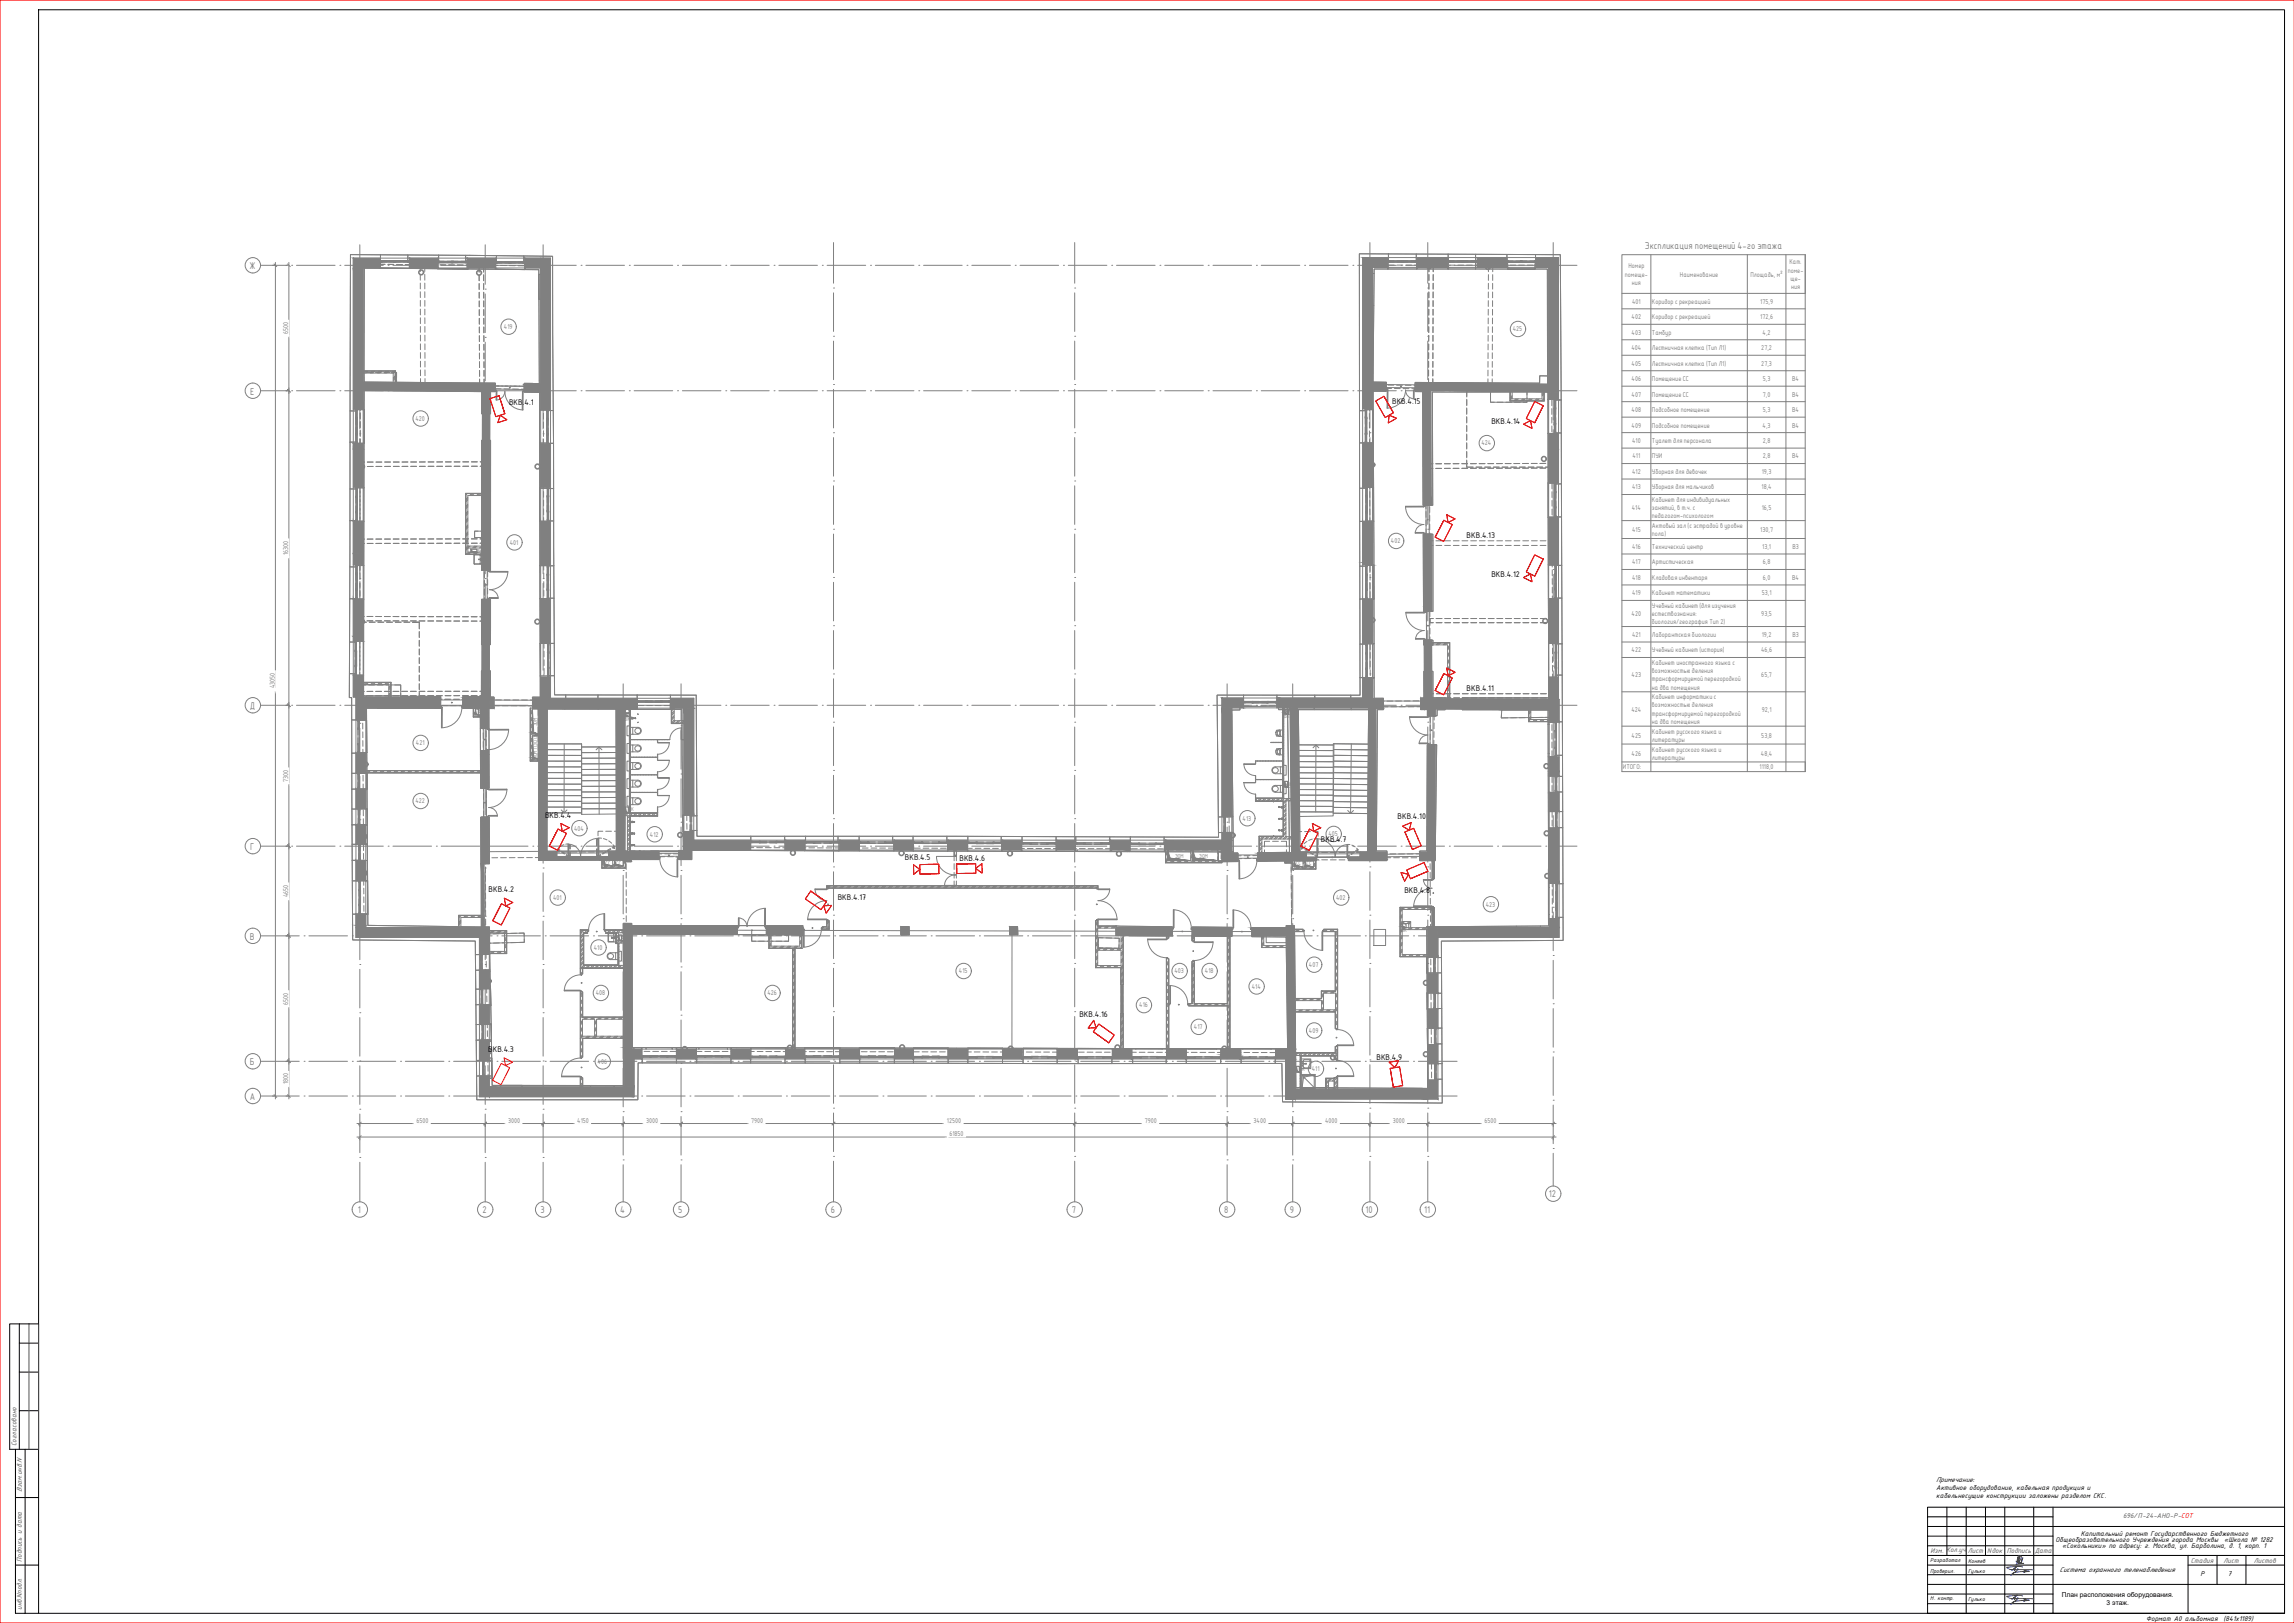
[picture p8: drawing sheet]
<svg xmlns="http://www.w3.org/2000/svg" width="1189mm" height="841mm" viewBox="0 0 1189 841" stroke-linecap="round" stroke-linejoin="round" font-family="sans-serif">
<defs><g id="words">
<g font-size="4.9" fill="#808080">
<text x="852" y="129">Экспликация помещений 4-го этажа</text>
<text x="129" y="139">Ж</text>
<text x="130" y="204">Е</text>
<text x="129" y="367">Д</text>
<text x="130" y="440">Г</text>
<text x="130" y="487">В</text>
<text x="130" y="552">Б</text>
<text x="129" y="570">А</text>
<text x="803" y="620">12</text>
<text x="185" y="629">1</text>
<text x="250" y="629">2</text>
<text x="280" y="629">3</text>
<text x="321" y="629">4</text>
<text x="352" y="629">5</text>
<text x="431" y="629">6</text>
<text x="555" y="629">7</text>
<text x="634" y="629">8</text>
<text x="669" y="629">9</text>
<text x="708" y="629">10</text>
<text x="738" y="629">11</text>
</g>
<g font-size="4.6">
<text x="721" y="209">ВКВ.4.15</text>
<text x="264" y="210">ВКВ.4.1</text>
<text x="773" y="220">ВКВ.4.14</text>
<text x="760" y="279">ВКВ.4.13</text>
<text x="773" y="299">ВКВ.4.12</text>
<text x="760" y="358">ВКВ.4.11</text>
<text x="282" y="424">ВКВ.4.4</text>
<text x="724" y="424">ВКВ.4.10</text>
<text x="685" y="436">ВКВ.4.7</text>
<text x="469" y="446">ВКВ.4.5</text>
<text x="497" y="446">ВКВ.4.6</text>
<text x="253" y="462">ВКВ.4.2</text>
<text x="434" y="466">ВКВ.4.17</text>
<text x="728" y="463">ВКВ.4.8</text>
<text x="559" y="527">ВКВ.4.16</text>
<text x="253" y="545">ВКВ.4.3</text>
<text x="713" y="549">ВКВ.4.9</text>
</g>
<g font-size="3.9" fill="#545454">
<text x="9" y="749" transform="rotate(-90 9 749)">Согласовано</text>
<text x="11" y="773" transform="rotate(-90 11 773)">Взам.инв.N</text>
<text x="1100" y="786">696/П-24-АНО-Р-СОТ</text>
<text x="11" y="809" transform="rotate(-90 11 809)">Подпись и дата</text>
<text x="1001" y="805">Изм. Кол.уч</text>
<text x="1020" y="805">Лист</text>
<text x="1030" y="805">Nдок</text>
<text x="1040" y="805">Подпись</text>
<text x="1055" y="805">Дата</text>
<text x="1135" y="810">Стадия</text>
<text x="1152" y="810">Лист</text>
<text x="1168" y="810">Листов</text>
<text x="11" y="834" transform="rotate(-90 11 834)">инв.Nподл.</text>
</g>
<g font-size="3.9">
<text x="1003" y="768">Примечание:</text>
<text x="1003" y="772">Активное оборудование, кабельная продукция и</text>
<text x="1003" y="776">кабельнесущие конструкции заложены разделом СКС.</text>
<text x="1078" y="796">Капитальный ремонт Государственного Бюджетного</text>
<text x="1065" y="799">Общеобразовательного Учреждения города Москвы</text>
<text x="1069" y="802">«Сокольники» по адресу: г. Москва, ул. Барболина, д. 1, корп. 1</text>
<text x="1153" y="799">«Школа № 1282</text>
<text x="1067" y="815">Система охранного теленаблюдения</text>
<text x="1140" y="816">Р</text>
<text x="1154" y="816">7</text>
<text x="1112" y="840">Формат А0 альбомная</text>
<text x="1152" y="840">(841х1189)</text>
</g>
<g font-size="3.5" fill="#808080">
<text x="927" y="137">Кат.</text>
<text x="842" y="143">помеще-</text>
<text x="844" y="139">Номер</text>
<text x="871" y="143">Наименование</text>
<text x="907" y="143">Площадь, м²</text>
<text x="927" y="141">поме-</text>
<text x="846" y="148">ния</text>
<text x="928" y="145">ще-</text>
<text x="928" y="150">ния</text>
<text x="846" y="157">401</text>
<text x="856" y="157">Коридор с рекреацией</text>
<text x="912" y="157">175,9</text>
<text x="846" y="165">402</text>
<text x="856" y="165">Коридор с рекреацией</text>
<text x="912" y="165">172,6</text>
<text x="149" y="173" transform="rotate(-90 149 173)">6500</text>
<text x="261" y="171">419</text>
<text x="784" y="172">425</text>
<text x="846" y="173">403</text>
<text x="856" y="173">Тамбур</text>
<text x="913" y="173">4,2</text>
<text x="845" y="181">404</text>
<text x="856" y="181">Лестничная клетка (Тип Л1)</text>
<text x="913" y="181">27,2</text>
<text x="846" y="189">405</text>
<text x="856" y="189">Лестничная клетка (Тип Л1)</text>
<text x="913" y="189">27,3</text>
<text x="846" y="197">406</text>
<text x="856" y="197">Помещение СС</text>
<text x="914" y="197">5,3</text>
<text x="929" y="197">В4</text>
<text x="846" y="205">407</text>
<text x="856" y="205">Помещение СС</text>
<text x="914" y="205">7,0</text>
<text x="929" y="205">В4</text>
<text x="846" y="214">408</text>
<text x="856" y="214">Подсобное помещение</text>
<text x="914" y="214">5,3</text>
<text x="929" y="214">В4</text>
<text x="215" y="218">420</text>
<text x="846" y="222">409</text>
<text x="856" y="222">Подсобное помещение</text>
<text x="913" y="222">4,3</text>
<text x="929" y="222">В4</text>
<text x="768" y="231">424</text>
<text x="846" y="230">410</text>
<text x="856" y="230">Туалет для персонала</text>
<text x="914" y="230">2,8</text>
<text x="846" y="238">411</text>
<text x="856" y="238">ПУИ</text>
<text x="914" y="238">2,8</text>
<text x="929" y="238">В4</text>
<text x="846" y="246">412</text>
<text x="856" y="246">Уборная для девочек</text>
<text x="913" y="246">19,3</text>
<text x="846" y="254">413</text>
<text x="856" y="254">Уборная для мальчиков</text>
<text x="913" y="254">18,4</text>
<text x="856" y="260">Кабинет для индивидуальных</text>
<text x="846" y="264">414</text>
<text x="856" y="264">занятий, в т.ч. с</text>
<text x="856" y="269">педагогом-психологом</text>
<text x="913" y="264">16,5</text>
<text x="846" y="276">415</text>
<text x="856" y="274">Актовый зал (с эстрадой в уровне</text>
<text x="912" y="276">130,7</text>
<text x="721" y="282">402</text>
<text x="856" y="278">пола)</text>
<text x="149" y="288" transform="rotate(-90 149 288)">16300</text>
<text x="264" y="282">401</text>
<text x="846" y="284">416</text>
<text x="856" y="284">Технический центр</text>
<text x="913" y="284">13,1</text>
<text x="929" y="284">В3</text>
<text x="846" y="292">417</text>
<text x="856" y="292">Артистическая</text>
<text x="914" y="292">6,8</text>
<text x="846" y="300">418</text>
<text x="856" y="300">Кладовая инвентаря</text>
<text x="914" y="300">6,0</text>
<text x="929" y="300">В4</text>
<text x="846" y="308">419</text>
<text x="856" y="308">Кабинет математики</text>
<text x="913" y="308">53,1</text>
<text x="856" y="315">Учебный кабинет (для изучения</text>
<text x="846" y="319">420</text>
<text x="856" y="319">естествознания:</text>
<text x="856" y="324">биология/география Тип 2)</text>
<text x="913" y="319">93,5</text>
<text x="846" y="330">421</text>
<text x="856" y="330">Лаборантская биологии</text>
<text x="913" y="330">19,2</text>
<text x="929" y="330">В3</text>
<text x="846" y="338">422</text>
<text x="856" y="338">Учебный кабинет (история)</text>
<text x="913" y="338">46,6</text>
<text x="856" y="345">Кабинет иностранного языка с</text>
<text x="846" y="351">423</text>
<text x="856" y="349">возможностью деления</text>
<text x="856" y="353">трансформируемой перегородкой</text>
<text x="913" y="351">65,7</text>
<text x="142" y="357" transform="rotate(-90 142 357)">43050</text>
<text x="856" y="357">на два помещения</text>
<text x="856" y="362">Кабинет информатики с</text>
<text x="845" y="369">424</text>
<text x="856" y="367">возможностью деления</text>
<text x="856" y="371">трансформируемой перегородкой</text>
<text x="913" y="369">92,1</text>
<text x="856" y="375">на два помещения</text>
<text x="846" y="382">425</text>
<text x="856" y="380">Кабинет русского языка и</text>
<text x="913" y="382">53,8</text>
<text x="216" y="386">421</text>
<text x="856" y="384">литературы</text>
<text x="856" y="389">Кабинет русского языка и</text>
<text x="846" y="392">426</text>
<text x="856" y="394">литературы</text>
<text x="913" y="392">48,4</text>
<text x="841" y="399">ИТОГО:</text>
<text x="912" y="399">1118,0</text>
<text x="149" y="405" transform="rotate(-90 149 405)">7300</text>
<text x="215" y="416">422</text>
<text x="644" y="425">413</text>
<text x="297" y="430">404</text>
<text x="337" y="434">412</text>
<text x="688" y="433">405</text>
<text x="149" y="465" transform="rotate(-90 149 465)">4650</text>
<text x="287" y="466">401</text>
<text x="692" y="466">402</text>
<text x="770" y="470">423</text>
<text x="308" y="492">410</text>
<text x="678" y="501">407</text>
<text x="497" y="504">415</text>
<text x="609" y="504">403</text>
<text x="624" y="504">418</text>
<text x="309" y="516">408</text>
<text x="398" y="516">426</text>
<text x="649" y="512">414</text>
<text x="149" y="521" transform="rotate(-90 149 521)">6500</text>
<text x="590" y="522">416</text>
<text x="619" y="533">417</text>
<text x="678" y="535">409</text>
<text x="310" y="551">406</text>
<text x="680" y="555">411</text>
<text x="149" y="562" transform="rotate(-90 149 562)">1800</text>
<text x="216" y="582">6500</text>
<text x="263" y="582">3000</text>
<text x="299" y="582">4150</text>
<text x="335" y="582">3000</text>
<text x="389" y="582">7900</text>
<text x="491" y="582">12500</text>
<text x="593" y="582">7900</text>
<text x="650" y="582">3400</text>
<text x="687" y="582">4000</text>
<text x="722" y="582">3000</text>
<text x="769" y="582">6500</text>
<text x="492" y="589">61850</text>
</g>
<g font-size="3.5">
<text x="1068" y="827">План расположения оборудования.</text>
<text x="1092" y="831">3 этаж.</text>
</g>
<g font-size="3.1">
<text x="1000" y="809">Разработал</text>
<text x="1020" y="810">Коняев</text>
<text x="1000" y="815">Проверил.</text>
<text x="1020" y="815">Гулько</text>
<text x="1000" y="829">Н. контр.</text>
<text x="1020" y="829">Гулько</text>
</g>
<g font-size="2.8" fill="#808080">
<text x="247" y="286">ВК</text>
<text x="248" y="370">ВК</text>
<text x="278" y="376" transform="rotate(-90 278 376)">ЭОМ</text>
<text x="324" y="374">ВК</text>
<text x="665" y="372">ВК</text>
<text x="278" y="393" transform="rotate(-90 278 393)">ЭОМ ПЭСПЗ</text>
<text x="667" y="407">ВК</text>
<text x="326" y="420">ВК</text>
<text x="314" y="448">СС</text>
<text x="319" y="448">СС</text>
<text x="609" y="444">ЭОМ</text>
<text x="622" y="444">ЭОМ</text>
<text x="672" y="448">СС</text>
<text x="677" y="448">СС</text>
<text x="726" y="483">ВК</text>
<text x="322" y="487">ВК</text>
<text x="673" y="555">ВК</text>
</g>
</g></defs>
<g fill="none" stroke="#000" stroke-width=".52">
<path d="M20 5h1164v831h-1164zM10 696h10M10 686v65M20 686h-15v65h15M10 711h10M10 731h10M8 751v85h12M13 751v85M8 776h12M999 781h185v55h-185zM999 791h185M999 796h65"/>
<path d="M999 786h65M1009 781v25M1019 781v55M1029 781v25M1039 781v55M1054 781v55M1064 781v55M8 811h12M999 811h65M999 806h185M999 816h65M999 801h65"/>
<path d="M1134 811h50M1134 806v30M1149 806v15M1164 806v15M999 821h185M999 826h65M999 831h65"/>
</g>
<path d="M1189 0h-1189v841h1189" fill="none" stroke="#f00" stroke-width=".52"/>
<path d="M1134 836h50" fill="none" stroke="#545454" stroke-width=".52"/>
<path d="M15 686v65M20 686v65" fill="none" stroke="#545454" stroke-width=".52"/>
<!-- layer: PDF _Layer 2 -->
<path d="M1041 813l13 1M1044 814v-1l2-1-3 2M1046 813l-4 3a10 10 0 0 1 8-2l-1 1 3-1h-3M1047 810l1-3-1 3h-1a2.8 2.8 0 0 1 1-4l1 1-2 3-1-1a2 2 0 0 0 2-3h-1v1l-1 4M1048 812h-8l1 1M1049 810l-4 1M1041 828l13 1M1044 829v-1l2-1-3 2M1046 828l-4 3a10 10 0 0 1 8-2l-1 1 3-1h-3M1048 827h-8l1 1" fill="none" stroke="#293189" stroke-width=".52"/>
<g fill="#808080" stroke="#808080" stroke-width=".52">
<path d="M323 544h6z"/>
<path d="M740 495h5v1z"/>
<path d="M706 270h5z"/>
<path d="M183 270h5z"/>
<path d="M803 362h5z"/>
<path d="M184 474h6z"/>
<path d="M633 431h5z"/>
<path d="M738 362h65z"/>
<path d="M738 367h65z"/>
<path d="M711 362h6z"/>
<path d="M736 362h2z"/>
<path d="M711 367h6z"/>
<path d="M736 367h2z"/>
<path d="M254 563l75 5v-5zM254 563l75 5h-75z"/>
<path d="M323 544l6 19v-19zM323 544l6 19h-6z"/>
<path d="M633 544l10 3v-3zM633 544l10 3h-10z"/>
<path d="M661 544l10 5v-5zM661 544l10 5h-10z"/>
<path d="M633 547l10 2v-2zM633 547l10 2h-10z"/>
<path d="M605 544l10 5v-5zM605 544l10 5h-10z"/>
<path d="M576 544l10 5v-5zM576 544l10 5h-9z"/>
<path d="M548 544l10 5v-5zM548 544l10 5h-10z"/>
<path d="M520 544l10 5v-5zM520 544l10 5h-10z"/>
<path d="M491 544l10 5v-5zM491 544l10 5h-10z"/>
<path d="M464 544l9 5v-5zM464 544l9 5h-9z"/>
<path d="M435 544l10 5v-5zM435 544l10 5h-10z"/>
<path d="M407 544l10 5v-5zM407 544l10 5h-10z"/>
<path d="M379 544l10 5v-5zM379 544l10 5h-10z"/>
<path d="M351 544l10 5v-5zM351 544l10 5h-10z"/>
<path d="M329 544l3 5v-5zM329 544l3 5h-3z"/>
<path d="M666 549l5 20v-20zM666 549l5 20h-5z"/>
<path d="M666 569l5 1zM666 569l5 1z"/>
<path d="M671 564l69 6v-6zM671 564l69 6h-69z"/>
<path d="M740 481l5 14v-14zM740 481l5 14h-5z"/>
<path d="M740 495v1h5zM740 496h5z"/>
<path d="M740 505l5 10v-10zM740 505l5 10h-5z"/>
<path d="M740 523l5 10v-10zM740 523l5 10h-5z"/>
<path d="M740 541l5 10v-10zM740 541l5 10h-5z"/>
<path d="M740 560l5 10v-10zM740 560l5 10h-5z"/>
<path d="M745 481l63 5v-5zM745 481l63 5h-63z"/>
<path d="M796 133l7 6v-6zM796 133l7 6h-7z"/>
<path d="M766 133l15 6v-6zM766 133l15 6h-15z"/>
<path d="M734 133l16 6v-6zM734 133l16 6h-16z"/>
<path d="M706 133l13 6v-6zM706 133l13 6h-13z"/>
<path d="M706 139l5 73v-73zM706 139l5 73h-5z"/>
<path d="M706 230l5 22v-22zM706 230l5 22h-5z"/>
<path d="M706 270l5 22v-22zM706 270l5 22h-5z"/>
<path d="M706 292l5 1v-1zM706 292l5 1h-5z"/>
<path d="M706 310l5 24v-24zM706 310l5 24h-5z"/>
<path d="M706 351l5 11v-11zM706 351l5 11h-5z"/>
<path d="M280 362l50 5v-5zM280 362l50 5h-50z"/>
<path d="M280 367h50zM280 367h50z"/>
<path d="M348 362l12 5v-5zM348 362l12 5h-12z"/>
<path d="M283 367h47zM283 367h47z"/>
<path d="M280 134l5 78v-78zM280 134l5 78h-5z"/>
<path d="M280 230l5 22v-22zM280 230l5 22h-5z"/>
<path d="M280 270l5 23v-23zM280 270l5 23h-5z"/>
<path d="M280 311l5 22v-22zM280 311l5 22h-5z"/>
<path d="M280 351l5 11v-11zM280 351l5 11h-5z"/>
<path d="M272 134l8 5v-5zM272 134l8 5h-8z"/>
<path d="M242 134l15 5v-5zM242 134l15 5h-15z"/>
<path d="M212 134l15 5v-5zM212 134l15 5h-15z"/>
<path d="M183 134l14 5v-5zM183 134l14 5h-14z"/>
<path d="M183 139l5 73v-73zM183 139l5 73h-5z"/>
<path d="M183 230l5 3v-3zM183 230l5 3h-5z"/>
<path d="M183 233l5 19v-19zM183 233l5 19h-5z"/>
<path d="M183 270l5 17v-17zM183 270l5 17h-5z"/>
<path d="M183 287l5 6v-6zM183 287l5 6h-5z"/>
<path d="M183 310l5 20v-20zM183 310l5 20h-5z"/>
<path d="M183 330l5 2v-2zM183 330l5 2h-5z"/>
<path d="M183 350l5 11v-11zM183 350l5 11h-5z"/>
<path d="M184 481l70 5v-5zM184 481l70 5h-70z"/>
<path d="M248 486l6 8v-8zM248 486l6 8h-6z"/>
<path d="M248 503l6 9v-9zM248 503l6 9h-6z"/>
<path d="M248 521l6 9v-9zM248 521l6 9h-6z"/>
<path d="M248 539l6 10v-10zM248 539l6 10h-6z"/>
<path d="M248 558l6 10v-10zM248 558l6 10h-6z"/>
<path d="M662 362l49 5v-5zM662 362l49 5h-49z"/>
<path d="M633 362l11 5v-5zM633 362l11 5h-11z"/>
<path d="M803 362l5 12v-12zM803 362l5 12h-5z"/>
<path d="M803 374h4zM803 374h5z"/>
<path d="M803 392l5 8v-8zM803 392l5 8h-5z"/>
<path d="M803 400l5 2v-2zM803 400l5 2h-5z"/>
<path d="M803 411l5 10v-10zM803 411l5 10h-5z"/>
<path d="M803 429l5 29v-29zM803 429l5 29h-5z"/>
<path d="M803 476l5 5v-5zM803 476l5 5h-5z"/>
<path d="M803 133l5 71v-71zM803 133l5 71h-5z"/>
<path d="M803 204l5 3v-3zM803 204l5 3h-5z"/>
<path d="M803 225l5 8v-8zM803 225l5 8h-5z"/>
<path d="M803 233l5 17v-17zM803 233l5 17h-5z"/>
<path d="M803 268l5 25v-25zM803 268l5 25h-5z"/>
<path d="M803 310l5 23v-23zM803 310l5 23h-5z"/>
<path d="M803 351l5 11v-11zM803 351l5 11h-5z"/>
<path d="M184 361l6 12v-12zM184 361l6 12h-6z"/>
<path d="M184 390l6 10v-10zM184 390l6 10h-6z"/>
<path d="M184 409l6 10v-10zM184 409l6 10h-6z"/>
<path d="M184 427l6 10v-10zM184 427l6 10h-6z"/>
<path d="M184 446l6 10v-10zM184 446l6 10h-6z"/>
<path d="M184 474l6 6v-6zM184 474l6 6h-6z"/>
<path d="M184 480l6 1v-1zM184 480l6 1h-6z"/>
<path d="M354 367l6 55v-55zM354 367l6 55h-6z"/>
<path d="M354 431l6 4v-4zM354 431l6 4h-6z"/>
<path d="M463 435l10 4v-4zM463 435l10 4h-10z"/>
<path d="M576 435l10 5v-5zM576 435l10 5h-10z"/>
<path d="M604 435l34 5v-5zM604 435l34 5h-34z"/>
<path d="M576 440h10zM576 440h10h-10z"/>
<path d="M548 435l9 5v-5zM548 435l9 5h-9z"/>
<path d="M520 435l9 5v-5zM520 435l9 5h-9z"/>
<path d="M491 435l10 5v-5zM491 435l10 5h-10z"/>
<path d="M463 439l10 1v-1zM463 439l10 1h-10z"/>
<path d="M435 435l10 5v-5zM435 435l10 5h-10z"/>
<path d="M407 435l10 5v-5zM407 435l10 5h-10z"/>
<path d="M354 435l35 5v-5zM354 435l35 5h-35z"/>
<path d="M633 367l5 56v-56zM633 367l5 56h-5z"/>
<path d="M633 431l5 4v-4zM633 431l5 4h-5z"/>
<path d="M738 362l65 5v-5zM738 362l65 5h-65z"/>
<path d="M738 367h65zM792 367l11 1z"/>
<path d="M711 362l6 5v-5zM711 362l6 5h-6z"/>
<path d="M736 362l2 5v-5zM736 362l2 5h-2z"/>
</g>
<g fill="#808080" stroke="#808080" stroke-width=".52">
<path d="M742 470h1z"/>
<path d="M249 447h2z"/>
<path d="M709 446h4z"/>
<path d="M652 442h14z"/>
<path d="M638 442h3z"/>
<path d="M652 446h14z"/>
<path d="M638 446h4z"/>
<path d="M740 367h4z"/>
<path d="M740 371h4z"/>
<path d="M740 386h4z"/>
<path d="M738 202h4z"/>
<path d="M738 262h4z"/>
<path d="M738 277h4z"/>
<path d="M738 314h4v3z"/>
<path d="M738 332h4z"/>
<path d="M738 362h4z"/>
<path d="M711 198h7z"/>
<path d="M733 198l70 1h-70z"/>
<path d="M711 202h7z"/>
<path d="M733 202h70v1z"/>
<path d="M320 441h3z"/>
<path d="M280 367h3z"/>
<path d="M279 445h4z"/>
<path d="M283 442h5z"/>
<path d="M283 445h5z"/>
<path d="M249 367h4z"/>
<path d="M249 377h4z"/>
<path d="M249 389h4z"/>
<path d="M249 389h4v19z"/>
<path d="M249 423h4z"/>
<path d="M249 423h4v24z"/>
<path d="M254 362h2z"/>
<path d="M276 362h4z"/>
<path d="M276 367h4z"/>
<path d="M188 198l69 1h-69z"/>
<path d="M272 199h8z"/>
<path d="M188 202h69v1z"/>
<path d="M272 203h8z"/>
<path d="M323 479h4z"/>
<path d="M324 543h3v1z"/>
<path d="M327 480h55z"/>
<path d="M397 480h19z"/>
<path d="M327 484h55z"/>
<path d="M397 484h19z"/>
<path d="M250 203h4z"/>
<path d="M250 362h4z"/>
<path d="M667 480h4z"/>
<path d="M323 444h4z"/>
<path d="M323 444h4v2z"/>
<path d="M633 446h5z"/>
<path d="M579 481h29z"/>
<path d="M618 481h20z"/>
<path d="M649 481h18z"/>
<path d="M618 485h20z"/>
<path d="M649 485h18z"/>
<path d="M316 441h7z"/>
<path d="M316 444h7v1z"/>
<path d="M669 442h8z"/>
<path d="M669 446h8z"/>
<path d="M666 442h3z"/>
<path d="M705 442h4z"/>
<path d="M311 444h5z"/>
<path d="M294 444h16z"/>
<path d="M288 444h6z"/>
<path d="M288 445h28z"/>
<path d="M699 445h6z"/>
<path d="M677 446h5z"/>
<path d="M699 446h6z"/>
<path d="M190 361l38 1z"/>
<path d="M240 362h14z"/>
<path d="M240 367h14z"/>
<path d="M742 445l1 10v-10zM742 445l1 10h-1z"/>
<path d="M742 455h1zM742 455h1z"/>
<path d="M742 470l1 11v-11zM742 470l1 11h-1z"/>
<path d="M249 447l2 34v-34zM249 447l2 34h-2z"/>
<path d="M669 367l4 75-1-75zM669 367l4 75h-4z"/>
<path d="M669 442h4zM669 442h4z"/>
<path d="M709 367h2zM709 367h2z"/>
<path d="M709 367h4zM709 367h4z"/>
<path d="M709 367l4 79v-79zM709 367l4 79h-4z"/>
<path d="M712 446h1zM709 446h4z"/>
<path d="M652 442l14 4v-4zM652 442l14 4h-14z"/>
<path d="M652 446h5zM652 446h5z"/>
<path d="M638 442l4 4-1-4zM638 442l4 4h-4z"/>
<path d="M638 446h4zM638 446h4z"/>
<path d="M736 442l4 3v-3zM736 442l4 3h-4z"/>
<path d="M736 445h4zM736 445h4z"/>
<path d="M713 442l6 3v-3zM713 442l6 3h-6z"/>
<path d="M740 367l4 4v-4zM740 367l4 4h-4z"/>
<path d="M740 371h4zM743 371h1z"/>
<path d="M740 386l4 59v-59zM740 386l4 59h-4z"/>
<path d="M740 445h4zM740 445h4z"/>
<path d="M738 202l4 60v-60zM738 202l4 60h-4z"/>
<path d="M738 277l4 37v-37zM738 277l4 37h-4z"/>
<path d="M738 317h4zM738 314l4 3h-4z"/>
<path d="M738 332l4 30v-30zM738 332l4 30h-4z"/>
<path d="M711 198l7 4v-4zM711 198l7 4h-7z"/>
<path d="M711 202h7zM713 202h5z"/>
<path d="M733 199l70 3v-3zM733 199l70 3h-70z"/>
<path d="M802 203h1zM733 202l70 1z"/>
<path d="M320 367l3 74v-74zM320 367l3 74h-3z"/>
<path d="M323 441v2zM323 441v2z"/>
<path d="M280 367l3 78v-78zM280 367l3 78h-4z"/>
<path d="M279 445h4zM279 445h4z"/>
<path d="M283 442l5 3v-3zM283 442l5 3h-5z"/>
<path d="M283 445h5zM283 445h5z"/>
<path d="M354 440l4 5v-5zM354 440l4 5h-4z"/>
<path d="M249 367l4 10v-10zM249 367l4 10h-4z"/>
<path d="M249 389v19h4zM249 408h4z"/>
<path d="M249 423l1 24h3zM250 447h3z"/>
<path d="M254 362l2 5v-5zM254 362l2 5h-2z"/>
<path d="M254 367h2zM254 367h2z"/>
<path d="M276 362l4 5v-5zM276 362l4 5h-4z"/>
<path d="M188 199l69 3v-3zM188 199l69 3h-69z"/>
<path d="M188 202l69 1zM254 203h3z"/>
<path d="M272 199l8 4v-4zM272 199l8 4h-8z"/>
<path d="M323 479l4 64v-64zM323 479l4 64h-3z"/>
<path d="M324 544h3zM324 543l3 1h-3z"/>
<path d="M327 480l55 4v-4zM327 480l55 4h-55z"/>
<path d="M380 484h2zM327 484h55z"/>
<path d="M397 480l19 4v-4zM397 480l19 4h-19z"/>
<path d="M412 484h4zM397 484h19z"/>
<path d="M250 203l4 93v-93zM250 203l4 93h-4z"/>
<path d="M250 296h4zM253 296h1zM250 296h4z"/>
<path d="M250 311l4 51v-51zM250 311l4 51h-4z"/>
<path d="M252 362h2zM250 362h4z"/>
<path d="M667 480l4 57v-57zM667 480l4 57h-4z"/>
<path d="M667 537l4 7v-7zM667 537l4 7h-3z"/>
<path d="M323 446h4zM323 444l4 2h-4z"/>
<path d="M633 440l5 6v-6zM633 440l5 6h-5z"/>
<path d="M633 446h5zM633 446h5z"/>
<path d="M323 441l18 2v-2zM323 441l18 2h-18z"/>
<path d="M323 443l18 1v-1zM323 443l18 1h-18z"/>
<path d="M327 444h14zM327 444h14z"/>
<path d="M352 441l2 3v-3zM352 441l2 3h-2z"/>
<path d="M352 444l2 1v-1zM352 444l2 1h-2z"/>
<path d="M327 444l14 1v-1zM327 444l14 1h-14z"/>
<path d="M579 481l29 3v-3zM579 481l29 3h-29z"/>
<path d="M579 484l29 1zM579 484l29 1z"/>
<path d="M618 481l20 4v-4zM618 481l20 4h-20z"/>
<path d="M634 485h4zM618 485h20z"/>
<path d="M649 481l18 4v-4zM649 481l18 4h-18z"/>
<path d="M316 441l7 3v-3zM316 441l7 3h-7z"/>
<path d="M316 444v1h7zM316 445h7z"/>
<path d="M669 442h8zM669 442h8z"/>
<path d="M669 442h8zM669 442h8z"/>
<path d="M669 442l8 4v-4zM669 442l8 4h-8z"/>
<path d="M673 446h4zM669 446h8z"/>
<path d="M666 442l3 4v-4zM666 442l3 4h-3z"/>
<path d="M666 446h4zM666 446h4z"/>
<path d="M666 446h4zM666 446h4h-4z"/>
<path d="M666 446l4 1v-1zM666 446l4 1h-4z"/>
<path d="M666 447h4zM666 447h4z"/>
<path d="M705 442h4zM705 442h4z"/>
<path d="M705 442h4zM705 442h4z"/>
<path d="M705 442l4 4v-4zM705 442l4 4h-4z"/>
<path d="M705 446h4zM705 446h4z"/>
<path d="M294 444h16zM294 444h16z"/>
<path d="M294 444h16zM294 444h16z"/>
<path d="M294 444h16zM294 444h16z"/>
<path d="M311 444l5 1v-1zM311 444l5 1h-5z"/>
<path d="M294 444l16 1zM294 444l16 1z"/>
<path d="M311 445h5zM310 445h6z"/>
<path d="M294 445h16zM294 445h16z"/>
<path d="M294 445h22zM294 445h22z"/>
<path d="M288 444l6 1v-1zM288 444l6 1h-6z"/>
<path d="M294 445h22zM294 445h22z"/>
<path d="M288 445h6zM288 445h6z"/>
<path d="M288 445h28zM288 445h28h-28z"/>
<path d="M288 445h10zM288 445h10z"/>
<path d="M677 444h5zM677 444h5z"/>
<path d="M677 444l5 2v-2zM677 444l5 2h-5z"/>
<path d="M681 446h1zM677 446h5z"/>
<path d="M699 445l6 1v-1zM699 445l6 1h-6z"/>
<path d="M190 362l38 4v-4zM190 362l38 4h-38z"/>
<path d="M190 366l38 1zM190 366l38 1z"/>
<path d="M240 362l14 5v-5zM240 362l14 5h-14z"/>
</g>
<g fill="#808080" stroke="#808080" stroke-width=".52">
<path d="M313 446l1 2h-1z"/>
<path d="M319 446v2z"/>
<path d="M671 446l1 3h-1z"/>
<path d="M676 446l1 3h-1z"/>
<path d="M276 367l1 13h-1z"/>
<path d="M276 381l1 12h-1z"/>
<path d="M605 440l1 5h-1z"/>
<path d="M618 440l1 5h-1z"/>
<path d="M666 405v2z"/>
<path d="M666 368v2z"/>
<path d="M672 553v2z"/>
<path d="M727 479v1z"/>
<path d="M321 484v3z"/>
<path d="M324 369l1 2h-1z"/>
<path d="M324 418l1 3h-1z"/>
<path d="M246 367l1 3h-1z"/>
<path d="M244 285l1 1h-1z"/>
<path d="M313 448l5 1zM313 448l5 1h-5z"/>
<path d="M319 448l4 1zM319 448l4 1h-4z"/>
<path d="M671 449h4zM671 449h4h-4z"/>
<path d="M676 449h5zM676 449h5h-5z"/>
<path d="M276 380h3zM276 380h3h-3z"/>
<path d="M276 393h3zM276 393h3h-3z"/>
<path d="M605 445h7zM605 445h7h-7z"/>
<path d="M605 445l12 1zM605 445l12 1h-12z"/>
<path d="M618 445l13 1zM618 445l13 1h-13z"/>
<path d="M666 407l1 1zM666 407l1 1h-1z"/>
<path d="M666 370h2zM666 370h2h-2z"/>
<path d="M672 555l1 1zM672 555l1 1h-1z"/>
<path d="M727 480l2 1zM727 480l2 1h-2z"/>
<path d="M321 487h1zM321 487h1z"/>
<path d="M324 371h2zM324 371h2h-2z"/>
<path d="M324 421h2zM324 421h2h-2z"/>
<path d="M246 370h2zM246 370h2h-2z"/>
<path d="M244 286h3zM244 286h3h-3z"/>
</g>
<g fill="none" stroke="#808080" stroke-width=".52">
<path d="M187 139v-2h4h-4v3M192 137h3M197 137h3M201 137h3M206 137h3M210 137h3M215 137h3M219 137h3M224 137h3M228 137h3M233 137h3M237 137h3"/>
<path d="M242 137h3M246 137h3M251 137l3 1M255 138h3M260 138h3M264 138h3M269 138h3M273 138h3M278 138h3v3M714 137h-4v4M715 137h3M720 137h3"/>
<path d="M724 137h3M729 137h3M733 137h3M738 137h3M742 137h3M747 137h3M751 137h3M756 137h3M760 137h3M765 137h3M769 137h3M774 137h3"/>
<path d="M778 137h3M783 137h3M787 137h3M792 137h3M796 137h3M801 137h3v4M187 160v3M187 159v3M187 154v4M187 150v4M187 146v3M187 145v3"/>
<path d="M187 141v4M281 143v3M281 147v3M281 156v3M281 152v3M710 156v3M710 151v3M710 147v3M710 142v3M804 143v3M804 147v3M804 151v4"/>
<path d="M804 156v3M187 177v4M187 173v3M187 172v3M187 168v4M187 163v4M281 161v3M281 165v3M281 170v3M281 174v3M281 179v3M710 178v3"/>
<path d="M710 174v3M710 169v3M710 165v3M710 160v3M804 160v3M804 165v3M804 169v3M804 174v3M804 178v3M187 190v3h2M187 196v3h1M187 191v3"/>
<path d="M187 187v3M187 186v3M187 181v4M190 199h3M190 193h3M194 200h3M195 193h3M199 200h3M199 193h3M203 200h3M204 193h2v3M205 193h1v5"/>
<path d="M206 197v3h1M208 200h3M209 200h3M212 200h4M217 200h6M218 200h1M221 200h6M226 200h15M239 200h3M242 200h8M248 200h3M251 200h14"/>
<path d="M257 200h15M281 183v3M281 188v3M281 192v3M710 196v4h3M710 192v3M710 187v3M710 183v3M715 200h3M718 199h15M719 200h3M724 200h3"/>
<path d="M728 200h3M733 200h3M737 200h3M742 200h3M746 200h3M751 200h3M755 200h3M760 200h3M764 200h3M769 200h3M773 200h3M778 200h3"/>
<path d="M782 200h3M787 200h3M804 183v3M804 188v2M804 192v3M804 196v4h-4M187 209v4M187 214v3M187 218v4M187 203v-2h2h-2v3M187 205v3M190 201h3"/>
<path d="M195 201h3M199 201h3M204 201h3M208 201h3M213 201h3M217 201h3M222 201h3M226 201h3M231 201h3M235 201h3M240 201h3M244 201h3"/>
<path d="M251 203v-2h-2h2v38M253 206v3M253 210v3M253 215v3M253 219v3M255 201h-2v3M257 202h15M257 201l3 1M261 202h3M265 200h3M266 202h3M266 200h12"/>
<path d="M270 202h3M275 202h3M278 200h3v-3v3h-1M279 202h3v2M282 205v3M282 210v3M282 214v3M282 219v3M710 205v3M710 210v3M710 214v3M710 219v3"/>
<path d="M712 201h-2v3M714 201h3M718 201h3M718 201h15M723 201h3M727 201h3M732 201h3M736 201h3v4M739 207v3M739 211v3M739 216v3M741 207v3"/>
<path d="M741 211v3M741 216v3M743 202h-2v3M744 202h3M749 202h3M753 202h3M758 202h2v3M760 211v4M760 216v3M760 207v3M763 202h-3v4M765 202h3"/>
<path d="M769 202h3v3M772 206v2h2M772 203v5h19M776 208h3M780 208h3M785 208h3M791 200h3M791 206v2h-2M791 203v4M795 202h-4v3M796 200h3M796 202h3"/>
<path d="M801 202h3v4M804 216v3M804 207v3M804 212v3M187 237v5M187 232v3M187 236v3M187 223v3M187 227v3M187 228v3M251 238v3M253 224v3"/>
<path d="M253 228v3M253 233v3M253 237v3M282 223v3M282 228v3M282 232v3M282 237v3M710 223v3M710 228v3M710 232v3M710 237v3M739 220v3"/>
<path d="M739 225v3M739 229v3M739 234v3M739 238v3M741 220v3M741 225v3M741 229v3M741 234v3M741 238v5M760 238v4h3h-3v-3M760 220v4M760 225v3"/>
<path d="M760 229v4M760 234v3M804 221v3M804 225v3M804 230v3M804 239v3h-3h3v2M804 234v3M187 257v5M187 243v12M187 254v3M187 241v3M251 241v3"/>
<path d="M251 256v10M251 242v15M253 242v3M253 246v3M253 251v3M253 255v3M253 260v3M282 241v3M282 246v3M282 250v3M282 255v3M282 259v3"/>
<path d="M710 241v3M710 246v3M710 250v3M710 255v3M710 259v3M739 243v3M739 247v3M739 252v3M739 256v3M741 249v3M741 245v3M741 254v3"/>
<path d="M741 258v3M765 242h3M769 242h3M774 242h3M778 242h3M783 242h3M787 242h3M792 242h3M796 242h3M804 246v3M804 255v3M804 250v3"/>
<path d="M804 259v3M187 279v3M187 277v5M187 263v15M187 261v3M248 275h-2v4h2M249 279h2v2M250 275h-4v4h4M251 274v3M251 278v3M251 265v10h-2M253 264v3"/>
<path d="M253 269v3M253 273v3M253 278v3M282 264v3M282 268v3M282 273v3M282 277v3M710 264v3M710 268v3M710 273v3M710 277v3M739 261v3"/>
<path d="M739 265v3M739 262v15M739 270v3M739 274v3M739 279v3M741 262v15M741 263v3M741 267v3M741 272v3M741 276v3M804 268v3M804 264v3"/>
<path d="M804 273v3M804 277v3M187 288v3M187 292v3M187 297v3M187 293v3M187 283v3M187 284v3M251 296v15M251 287v3M251 292v3M251 296v3"/>
<path d="M251 283v3M252 296v15M253 282v3M253 287v3M253 291v3M253 296v3M282 286v5M282 282v3M282 292v3M282 297v3M710 282v5M710 289v3"/>
<path d="M710 293v3M710 298v3M739 283v3M739 288v3M739 292v3M739 297v3M741 281v3M741 285v3M741 290v3M741 294v3M741 299v3M804 282v3"/>
<path d="M804 286v3M804 291v3M804 295v3M804 300v3M186 320v2h4h-4v2M186 306v3M186 311v3M186 315v3M186 319v3M187 301v4M187 306v3M187 310l-1 3"/>
<path d="M251 310v3M251 314v3M251 319v3M251 301v3M251 305v3M253 300v3M253 305v3M253 309v3M253 314v3M253 318v3M282 301v3M282 306v3"/>
<path d="M282 310v3M282 315v3M282 319v3M710 302v3M710 307v3M710 311v3M710 316v3M739 301v3M739 306v3M739 310v3M739 317v15M739 315v3"/>
<path d="M739 319v3M741 317v15M741 303v3M741 308v3M741 312v3M741 317v3M804 304v3M805 313v3M805 309v3M805 318v3M186 326v21M186 324v3"/>
<path d="M191 322h3M196 322h3M200 322h3M205 322h3M209 322h3M214 322h3h-3M217 322v4M217 327v3M217 332v3M217 336v3M251 332v3M251 337v3"/>
<path d="M251 323v3M251 328v3M253 334v3M253 338v3M253 323v5M253 329v3M282 324v3M282 328v3M282 333v3M282 337v3M710 320v3M710 325v3"/>
<path d="M710 329v3M710 334v3M710 338v3M739 324v3M739 328v3M739 333v3M739 337v3M741 321v3M741 326v3M741 330v3M741 335v3M741 339v3"/>
<path d="M805 327v3M805 322v3M805 331v3M805 336v3M186 360v2h3M186 353v2h4M186 348v6M186 355v3M186 346v3M188 355h15M203 355h5v6M205 355h3v3"/>
<path d="M208 359v3h1M217 341v3M217 345v3M217 350v3M217 354v3M251 359v3h-2M251 359v3h-3M251 341v3M251 346v3M251 350v3M251 355v3M253 356v3"/>
<path d="M253 343v3M253 347v3M253 352v3M282 342v3M282 346v3M282 351v3M282 355v3M282 360v3h-3M710 347v3M710 343v3M710 352v3M710 356v3"/>
<path d="M739 342v3M739 346v3M739 351v3M739 355v3M739 360v3h-2M741 344v3M741 357v3M741 348v3M741 353v3M805 340v3M805 345v3M805 349v3"/>
<path d="M805 354v3M805 358v5h-2M188 370v3M188 375v3M188 379v3M190 362h3M191 366h-3v3M193 366h3M195 362h3M197 366h3M199 362h3M202 366h3"/>
<path d="M204 362h3M206 366h3M208 362h8M211 366h3M215 366h3M215 362h2v-3v3h3M217 362h3M220 366h3M221 362h3M222 362h3M224 366h3M228 366h12"/>
<path d="M228 363h12M229 366h3M229 362h-3M230 362h3M231 362h3M233 366h3M238 366h3M238 362h-3M242 366h3M243 362h-4M247 366h3v3M247 362h-3"/>
<path d="M250 371v3M250 375l1 14M252 370v3M252 374v15M252 379v3M253 361v2h2M254 366h-2v2M256 366h3M256 363h20M256 366h20M257 363h3M260 366h3"/>
<path d="M261 363h3M265 366h3M266 363h3M269 366h3M270 363h3M274 366h3M275 363h3M276 371v-4h3v4M276 377v3h3v-3M276 367h3v13M276 372v3M278 366h3v2"/>
<path d="M279 372v3M281 379v3M281 370v3M281 374v3M282 369v3M282 373v3M282 378v3M285 365h-3v2M286 365h3M291 365h3M295 365h3M300 365h3"/>
<path d="M304 365h3M309 365h3M313 365h3M318 365h3v3M321 370v3M321 374v3M321 379v3M322 369v3M322 373v3M322 378v3M325 366h-3v1M326 366h3"/>
<path d="M331 366h3M335 366h3M340 366h3M344 366h3M349 366h3M353 366h2v3M355 370v3M355 375v3M355 379v3M636 369v3M636 374v3M636 378l1 3"/>
<path d="M638 366h-2v2M643 366h-3M647 366h-3M652 366h-3M656 366h-3M661 366h-3M665 366h-3M667 366h2v2M669 369v3M669 374v3M669 378v3M671 370v3"/>
<path d="M671 374v3M672 379v3M675 366h-4v2M676 366h3M681 366h3M685 366h3M690 366h3M694 366h3M699 366h3M703 366h3M708 366h3v2M710 361v2h3"/>
<path d="M711 378v3M711 374v3M711 369v3M712 376v3M712 371v3M715 366h-3v4M716 366h3M717 363h19M717 363h-3M721 366h3M722 363h-3M726 363h-3"/>
<path d="M730 366h3M731 363h-3M734 366h3M735 363h-3M736 366h-19M739 366h2v4M741 362v1h2M741 371v15M741 376v3M741 371v3M743 371v15M743 379v3"/>
<path d="M743 375v3M743 370v3M744 363h3M747 366h-4v3M748 366h3M749 363h3M753 366h3M753 363h3M757 366h3M758 363h3M762 366h3M762 363h3"/>
<path d="M766 366h3M767 363h3M771 366h3M771 363h3M775 366h3v2M776 363h3M778 370v2h3M778 367v5h14M780 363h3M785 363h3M786 372h-3M789 363h3"/>
<path d="M790 372h-3M794 363h3M795 372h-3M798 363h3M799 372h-3M801 372h3v2M803 372h-10M804 376v3M188 384v3M188 388v3M188 393v3M188 397v3"/>
<path d="M250 384v3M250 389v3M251 398v3M251 393v3M252 383v3M252 388v3M252 392v3M252 397v3M276 384v-3h3v12M276 390v3h3v-3M276 386v3M281 397v3"/>
<path d="M281 388v3M281 392v3M281 383v3M282 396v3M282 382v3M282 387v3M282 391v3M321 383v3M321 388v3M321 392v3M321 397v3M322 396v3"/>
<path d="M322 382v3M322 387v3M322 391v3M355 384v3M356 388v6M356 395v3M356 400v3M637 383v3M637 387v3M637 392v3M637 396v3M669 383v3"/>
<path d="M669 387v3M669 392v3M669 396v3M672 383v3M672 388v3M672 392v3M672 397v3M711 396v3M711 392v3M711 387v3M711 383v3M712 398v3"/>
<path d="M712 394v3M712 389v3M712 385v3M712 380v3M741 398v3M741 394v3M741 389v3M741 385v3M741 380v3M743 397v3M743 393v3M743 388v3"/>
<path d="M743 384v3M804 380v3M804 385v3M804 389v3M804 394v3M804 398v3M188 402v3M188 406v3M188 411v3M188 415v3M188 420v3M251 402v3"/>
<path d="M251 407v16M251 411v3M251 416v3M252 401v3M252 406v3M252 410v3M252 419v3M252 415v3M252 408v15M281 419v3M281 415v3M281 406v3"/>
<path d="M281 410v3M281 401v3M282 414v3M282 418v3M282 409v3M282 400v3M282 405v3M321 401v3M321 406v3M321 410v3M321 415v3M321 419v3"/>
<path d="M322 400v3M322 405v3M322 409v3M322 414v3M322 418v3M356 404v3M356 409v3M356 413v3M356 418v3M637 401v3M637 405v3M637 410v3"/>
<path d="M637 414v3M637 419v3M669 401v3M669 405v3M669 410v3M669 414v3M669 419l1 3M672 401v3M672 406v3M672 410v3M672 415v3M672 419v3"/>
<path d="M710 419v3M710 414v3M710 410v3M710 405v3M711 401v3M712 416v3M712 412v3M712 407v3M712 403v3M741 416v3M741 412v3M741 407v3"/>
<path d="M741 403v3M743 420v3M743 415v3M743 411v3M743 406v3M743 402v3M804 403v3M804 407v3M804 412v3M804 416v3M188 424v3M188 429v3"/>
<path d="M188 433v3M188 438v3M251 425v3M251 420v3M251 429v3M251 434v3M251 438v3M252 424v3M252 428v3M252 433v3M252 437v3M281 433v3"/>
<path d="M281 437v3M281 428v3M281 424v3M282 436v3M282 427v3M282 432v3M282 423v3M283 421h18v1h19M310 435v3M310 439v2M312 431h-2v2M314 431h3"/>
<path d="M321 428v3h-3M321 424v3M322 427v3M322 432v3M322 436v3M322 423v3M356 422v3M356 427v3M356 431v3M356 436v3M359 439h-2v2M361 439h3"/>
<path d="M365 439h3M370 439h3M374 439h3M379 439h3M383 439h3M388 439h3M392 439h3M397 439h3M401 439h3M406 439h3M410 439h3M415 439h3"/>
<path d="M419 439h3M424 439h3M428 439h3M433 439h3M437 439h4M442 439h3M447 439h3M451 439h3M456 439h3M460 439h3M465 439h3M469 439l3 1"/>
<path d="M474 440h3M478 440h3M483 440h3M487 440h3M492 440h3M496 440h3M501 440h3M505 440h3M510 440h3M514 440h3M519 440h3M523 440h3"/>
<path d="M528 440h3M532 440h3M537 440h3M541 440h3M546 440h3M550 440h3M555 440h3M559 440h3M564 440h3M568 440h3M573 440h3M577 440h3"/>
<path d="M582 440h3M586 440h3M591 440h3M595 440h3M600 440h3M604 440h3M609 440h3M613 440h3M618 440h3M622 440h3M627 440h3M631 440h2v2"/>
<path d="M637 423v3M637 428v3M637 432v3M637 437v3M658 436h-3v3M660 436h3M664 436h3v3M670 423v3M670 428v3M670 432v3M670 437v3M672 424v3"/>
<path d="M672 428v3h3M676 431h3M681 431h2v2M683 435v3M683 439v3M709 422l-18-1v2h-18M710 437v3M710 432v3M710 428v3M710 423v3M712 439v3h2M712 434v3"/>
<path d="M712 430v3M712 425v3M712 421v3M741 439v3h-3M741 434v3M741 430v3M741 425v3M741 421v3M742 438v3M742 433v3M743 429l-1 3M743 424v3"/>
<path d="M804 421v3M804 425v3M804 430v3M804 434v3M804 439v3M188 442v3M188 447v3M188 451v3M188 456l1 3M251 443v3M251 447v3M251 456v3"/>
<path d="M251 452v3M251 447v34M252 449v3M252 454v3M252 458v3M252 442v2M253 444h-1v4M258 444h-3M262 444h-3M267 444h-3M271 444h-3M273 444h3"/>
<path d="M277 444h3M279 441h-26M281 442v2M282 444h3M282 441v2h2M286 443h2M288 444h-2M294 442h-6M310 442h-15M310 444h-16M313 446h5M316 442h-6"/>
<path d="M319 446h4v1M319 444h-3M322 441v1h3M325 444h-4M325 448v3M325 452v3M325 457v3M327 444h-2v2M327 442h3M328 444h3M331 442h3M333 444h3"/>
<path d="M336 442h2M337 444h3M340 442h3M342 444h3M345 442h3M346 444h3M349 442h3M351 444h3M352 444h-11M352 442h-11M356 440v2h-2M357 442v2h-2"/>
<path d="M605 444v2h3M608 440h-3v2M610 440h3M610 446h3M614 440h3v2M617 444v2h-3M618 444v2h4M622 440h-4v2M623 440h3M623 446h3M628 440h3v2M631 440v6h-3"/>
<path d="M633 440v5M633 443v2h2M637 441v3l2-1M639 445h-3M641 443h11M643 443h-3M644 445h-3M648 443h-3M648 445h-3M652 445h-10M652 443h-3M653 445h-3"/>
<path d="M655 440v3h-1M657 445h-3M662 445h-3M666 445h-3M667 440v3h3v-2M668 445h1v2M669 449v4M669 453v3M669 454v3M669 458v4M671 446h4M672 444h-3v4"/>
<path d="M674 444h3M676 446h5M677 442h5M698 442h-15M698 444h-16M705 442h-7M705 444h-7M705 444h2M705 443h2M709 444h3M710 441v2h-2M713 444h3"/>
<path d="M716 442h3M718 444h3M720 442h3M722 444h3M725 442h3M727 444h3M729 442h3M731 444h3M734 442h3M736 444h3M736 444h-17M736 442l-17 1"/>
<path d="M741 444v2M741 448v3M741 452v3M741 457v3M742 442v2h-2M804 443v3M804 448v3M804 452v3M804 457v3M189 460v3M189 465v3M189 469v3"/>
<path d="M189 474v3M189 478v3l3 1M251 461v3M251 465v3M251 470v3M251 474v3M251 479v3h-3M252 463v3M252 467v3M252 476v3M252 472v3M325 461v3"/>
<path d="M325 466v3M325 470v3M325 475v3M325 479v2h1v2M669 462v3M669 463v3M669 466v4M669 468v3M669 471v4M669 475v4M669 477v3M741 461v3"/>
<path d="M741 466v3M741 470v3M741 475v3M741 479v3M804 461v3M804 466v3M804 470v3M805 479v2h-2M805 475v3M194 482h3M198 482h3M203 482h3"/>
<path d="M207 482h3M212 482h3M216 482h3M221 482h2M225 482h3M230 482h3M234 482h3M239 482h3M243 482h3M252 481v3h2M252 494v3M252 498v3"/>
<path d="M254 489h-2v3M259 484h-3M259 489h-3M261 484h-7M261 489h-7M263 484l9-1v5l-9 1M263 484h-3M263 489h-3M268 484h-3M268 488h-3M269 484l3-1v2M272 487v1h-3"/>
<path d="M325 481v3M325 486v3M325 495v6M325 490v3M326 484v3M326 489v3M326 493v3M326 498v3M382 482h15M390 482v6h8M392 485h-2v3h2M393 485h3"/>
<path d="M393 488h3M398 485h3M398 488h3M402 485h3M402 488h3M407 485h2v3h-2M409 484v4h-9M416 482h.1M417 482h50M471 482h52M524 484v60M527 482l41 1"/>
<path d="M569 483h10M569 489v2h3M572 486h-3v2M573 491h3M573 486h3M578 486h2v2M580 491h-11v-5h11v5M580 490v1h-2M608 483h10M638 483h11M656 485v3h11M668 485v3"/>
<path d="M668 490v3M668 494v3M668 499v3M669 480v2h-1v2M669 481v3M669 486v3M669 490l1 3M670 495v3M670 499v3M712 482h6v8h-6zM741 482h2M741 484v3"/>
<path d="M741 488v3M741 493v2M741 497l1 3M744 482h3M752 482h-3M756 482h-3M758 482h3M765 482h-3M770 482h-3M771 482h3M779 481l-3 1M783 481h-3"/>
<path d="M788 481h-3M792 481h-3M797 481h-3M801 481h-3M252 503v3M252 507v3M252 512v3M252 516v3M325 507v3M325 512v3M325 516v3M325 503v3"/>
<path d="M326 502v3M326 507v3M326 511v3M326 516v3M668 503v3M668 508v3M668 512v3M668 517v3M670 504v3M670 508v3M670 513v3M670 517v3"/>
<path d="M742 502v3M742 506v3M742 511v3M742 515v3M742 520v3M252 521v3M252 525v3M252 530l1 3M253 534v3M253 539v3M325 521v3M325 525v3"/>
<path d="M325 530v3M325 534v3M325 539v3M326 520v3M326 525v3M326 529v3M326 534v3M326 538v3M669 521v3M669 526v3M669 530v3M669 535v3"/>
<path d="M669 539v3M670 522v3M670 526v3M670 531v3M670 535v3M670 540v3M742 524v3M742 528v4M742 533v3M742 538v2M253 543v3M253 548v3"/>
<path d="M253 552v3M253 557v3M325 543v3M325 548v3M325 552v3M325 557v3M326 543v2h2M329 545h3M334 545h3M338 545h3M343 545h3M347 545h3"/>
<path d="M352 545h3M356 545h3M361 545h3M365 545h3M370 545h3M374 545h3M379 545h3M383 545h3M388 545h3M392 545h3M397 545h3M401 545h3"/>
<path d="M406 545h3M410 545h3M415 545h3M419 545h3M424 545h3M428 545h3M433 545h3M437 545h3M442 545h3M446 545h3M451 545h3M455 545h3"/>
<path d="M460 545h3M464 545h3M469 545h3M473 545h3M478 545h3M482 545h3M487 545h3M491 545h3M496 545h3M500 545h3M505 545h3M509 545h3"/>
<path d="M514 545h3M518 545h3M523 545h3M527 545h3M532 545h3M536 545h3M541 545h3M545 545h3M550 545h3M554 545h3M559 545h3M563 545h3"/>
<path d="M568 545h3M572 545h3M577 545h3M581 545h3M586 545h3M590 545h3M595 545h3M599 545h3M604 545h3M608 545h3M613 545h3M617 545h3"/>
<path d="M622 545h3M626 545h3M631 545h3M635 545h3M640 545h3M645 545h3M649 545h3M654 545h3M658 545h3M663 545h3M669 544v1h-2M670 544v3"/>
<path d="M670 549v3M670 553v3M670 558v3M742 542v3M742 547v2M742 551v3M742 556v3M742 560v3M253 561v3h4M258 564h3M263 564h3M267 564h3"/>
<path d="M272 564h3M276 564h3M281 564h3M285 564h3M290 564h3M294 564h3M299 564h3M303 565h3M308 565h3M312 565h3M317 565h3M325 561v4h-4"/>
<path d="M670 562v4h4M675 566h3M680 566h3M684 566h3M689 566h3M693 566h3M698 566h3M702 566h3M707 566h3M711 566h3M716 566h3M720 566h3"/>
<path d="M725 566h3M729 566h3M734 566h3M742 565v1h-4"/>
</g>
<g fill="none" stroke="#808080" stroke-width=".52">
<path d="M219 137h1h-2v4M220 137v4M248 137v4M251 137h-3h3M251 137v4M741 137v4M743 137h-2h2M743 137v4M771 137v4M772 137h-1h3v4M218 142v3M218 147v3"/>
<path d="M218 151v3M218 156v3M220 142v3M220 147v3M220 151v3M220 156v3M248 142v3M248 147v3M248 151v3M248 156v3M251 142v3M251 147v3"/>
<path d="M251 151v3M251 156v3M740 156v3M740 151v3M741 147v3M741 142v3M743 156v3M743 151v3M743 147v3M743 142v3M771 156v3M771 151v3"/>
<path d="M771 147v3M771 142v3M774 156v3M774 151v3M774 147v3M774 142v3M218 160v3M218 165v3M218 169v3M218 174v3M218 178v3M220 160v3"/>
<path d="M220 165v3M220 169v3M220 174v3M220 178v3M248 160v3M248 165v3M248 169v3M248 174v3M248 178v3M251 160v3M251 165v3M251 169v3"/>
<path d="M251 174v3M251 178v3M740 178v3M740 169v3M740 174v3M740 165v3M740 160v3M743 178v3M743 174v3M743 169v3M743 160v3M743 165v3"/>
<path d="M771 178v3M771 174v3M771 169v3M771 165v3M771 160v3M773 178v3M773 174v3M773 169v3M773 165v3M773 160v3M218 183v3M218 187v3"/>
<path d="M218 192v3M218 196v4M220 183v3M220 187v3M220 192v3M220 196v4h-2h1M248 183v3M248 187l1 3M249 192v3M249 196v4M251 183v3M251 187v3"/>
<path d="M251 192v3M251 196v4M251 200h-2h2M740 192v3M740 196v4M740 187v3M740 183v3M743 200h-3h3M743 196v4M743 192v3M743 183v3M743 187v3"/>
<path d="M771 196v4h2v-4M771 192v3M771 187v3M771 183v3M773 192v3M773 183v3M773 187v3M187 239v3v-3M189 239h-2M190 239h3M195 239h3M199 239h3"/>
<path d="M204 239h3M211 239h-3M213 239h3M220 239h-3M222 239h3M229 239h-3M231 239h3M235 239h3M240 239h3M244 239h3M249 239h2M251 239v3v-3"/>
<path d="M187 242h2M193 242h-3M195 242h3M202 242h-3M204 242h3M211 242h-3M213 242h3M217 242h3M222 242h3M226 242h3M234 242h-3M235 242h3"/>
<path d="M243 242h-3M244 242h3M251 242h-2M741 240v3v-3M743 240h-2M743 243h-2M744 240h3M744 243h3M749 240h3M752 243h-3M753 243h3M756 240h-3"/>
<path d="M758 240h3M758 243h3M765 240h-3M765 243h-3M767 240h3M767 243h3M771 240h3M771 243h3M779 240h-3M779 243h-3M780 240h3M780 243h3"/>
<path d="M788 240h-3M788 243h-3M789 243h3M792 240h-3M794 240h3M794 243h3M801 240h-3M801 243h-3M803 240h1M803 243h1M804 240v3v-3M187 279v3v-3"/>
<path d="M187 279h2M193 279h-3M195 279h3M199 279h3M204 279h3M208 279h3M216 279h-3M217 279h3M225 279h-3M226 279h3M234 279h-3M235 279h3"/>
<path d="M243 279h-3M244 279h3M249 279h2M251 279v2v-2M189 282h-2M190 282h3M198 282h-3M199 282h3M204 282h3M208 282h3M213 282h3M217 282h3"/>
<path d="M222 282h3M229 282h-3M231 282h3M238 282h-3M240 282h3M247 281l-3 1M249 281h2M741 283h2M743 280h-2v3v-2M744 283h3M744 280h3M749 283h3"/>
<path d="M749 280h3M753 283h3M753 280h3M758 283h3M758 280h3M762 283h3M762 280h3M767 283h3M767 280h3M771 283h3M771 280h3M776 283h3"/>
<path d="M776 280h3M780 283h3M780 280h3M785 283h3M785 280h3M789 283h3M789 280h3M794 283h3M794 280h3M798 283h3M798 280h3M803 280h1"/>
<path d="M804 281v-1v3h-1M186 319v3v-3M186 319h3M190 319h3M195 319h3M199 319h3M204 319h3M208 319h3M213 319l3 1M217 320h3M222 320h3M226 320h3"/>
<path d="M231 320h3M235 320h3M240 320h3M244 320h3M249 320h2M251 320v2v-2M186 322h3M190 322h3M195 322h3M199 322h3M204 322h3M208 322h3"/>
<path d="M213 322h3M217 322h3M222 322h3M226 322h3M231 322h3M235 322h3M240 322h3M244 322h3M249 322h2M741 321v2v-2M741 321h2M741 323h2"/>
<path d="M744 321h3M744 323h3M749 321h3M749 323h3M753 321h3M753 323h3M758 321h3M758 323h3M762 321h3M762 323h3M767 321h3M767 323h3"/>
<path d="M771 321h3M771 323h3M776 321h3M776 323h3M780 321h3M780 323h3M785 321h3M785 323h3M789 321h3M789 323h3M794 321h3M794 323h3"/>
<path d="M798 321h3M798 323h3M803 321h2M803 323h2M805 321v2v-2M186 358v3v-3M186 358h3M193 358h-3M195 358h3M199 358h3M204 358h3M211 358h-3"/>
<path d="M213 358h3M217 358h3M222 358h3M226 358h3M231 358h3M235 358h3M240 358h3M244 358h3M251 358v2v-2M251 358h-2M741 359v3v-3M741 359h2"/>
<path d="M744 359h3M749 359h3M753 359h3M758 359h3M762 359h3M767 359h3M771 359h3M776 359h3M780 359h3M785 359h3M789 359h3M794 359h3"/>
<path d="M798 359h3M803 359h2M805 359v3v-3M186 361h3M190 361h3M195 361h3M199 361h3M204 361h3M208 361h3M213 361h3M220 360l-3 1M222 360h3"/>
<path d="M226 360h3M231 360h3M238 360h-3M240 360h3M244 360h3M249 360h2M741 362h2M744 362h3M749 362h3M753 362h3M758 362h3M762 362h3"/>
<path d="M767 362h3M771 362h3M776 362h3M780 362h3M785 362h3M789 362h3M794 362h3M798 362h3M803 362h2"/>
</g>
<g fill="none" stroke="#808080" stroke-width=".52">
<path d="M186 378h.1M806 379h.1M807 379h-1h1M186 385v1M806 388h1M806 387v1l1-1M358 423h.1M358 430h.1M394 436v1v-1M394 437h.1M402 436l1 1h-1M403 436v1"/>
<path d="M422 436v1v-1M422 437h.1M430 436l1 1h-1M431 436v1M450 436v1v-1M451 437h-1M458 436l1 1h-1M459 436v1M478 436v1v-1M478 437h.1M486 436l1 1h-1M487 436v1"/>
<path d="M506 437h.1M507 437h-1M515 437h-1M515 437h.1M534 437h.1M535 437h-1M543 437h-1M543 437h.1M562 437v1v-1M563 437l-1 1M571 437v1l-1-1M571 437v1"/>
<path d="M590 437v1l1-1M591 438h-1M599 437v1h-1M599 437v1M337 547v1M338 547h-1v1M346 548v-1v1M346 547h-1M365 547v1M366 547h-1l1 1M374 548v-1v1M374 547h.1"/>
<path d="M394 547v1M402 548v-1v1M402 547h.1M422 548v-1v1M430 548l1-1v1M431 547h-1M431 547h.1M450 547h1h-1v1M450 547v1M459 548v-1v1M459 547h-1M459 547h.1"/>
<path d="M478 548v-1v1M486 548l1-1v1M487 547h-1M487 547h.1M506 548l1-1h-1v1M506 547v1M515 548v-1v1M515 547l-1 1M515 548h.1M534 548l1-1h-1l1 1M534 547v1M543 548v-1v1"/>
<path d="M543 547v1M543 548h.1M563 548l1-1h-1v1M563 547v1M571 548l1-1v1M572 547l-1 1M572 548h.1M591 547v1M592 548l-1-1v1M600 548v-1v1M600 547l-1 1M619 548h.1"/>
<path d="M620 548h-1h1M628 548h.1M628 548h-1M648 548h.1M656 548h.1"/>
</g>
<g fill="none" stroke="#808080" stroke-width=".52">
<path d="M186 378v3M806 379v3M186 382v3M806 384v3M358 423v3M358 427v3M394 437h3M399 437h3M422 437h3M427 437h3M451 437h3M455 437h3"/>
<path d="M478 437h4M483 437h3M507 437h3M511 437h3M535 437h3M539 437h3M563 438h3M567 438h3M591 438h3M595 438h3M338 547h3M342 547h3"/>
<path d="M366 547h3M371 547h3M394 547h3M399 547h3M422 547h3M427 547h3M451 547h3M455 547h3M478 547h3M483 547h3M507 547h3M511 547h3"/>
<path d="M535 547h3M540 547h3M564 547h3M568 547h3M592 547h3M596 547h3M620 548h3M624 548h3M648 548h3M653 548h3"/>
</g>
<g fill="none" stroke="#808080" stroke-width=".52">
<path d="M197 136h1M200 135h-3v1v-1h1v1h2M202 136h3M202 135h2v1M208 135h-4h1v1h3M209 135h2v1h1v-1h-1h1v1h-3M227 136h1M230 135h-3v1v-1h1v1h2M232 136h3M232 135h2v1M237 135h-3h1v1h2M239 135h2v1h1v-1h-1h1v1h-3"/>
<path d="M257 136h1M260 136h-3h1h2M262 136h3M262 136h2M267 136h-3h1h2M269 136h2h1h-1h1h-3M719 136h1M722 135h-3v1v-1h1v1h2M724 136h3M724 135h2v1M730 135h-4h1v1h3M731 135h3v1v-1v1h-3"/>
<path d="M750 136h1M754 135h-4v1v-1h1v1h3M755 136h3M755 135h3v1M761 135h-3v1h3M762 135h3v1h1v-1h-1h1v1h-4M781 136h1M784 135h-3v1v-1h1v1h2M786 136h3M786 135h2v1M791 135h-3h1v1h2M793 135h2v1h1v-1h-1h1v1h-3"/>
<path d="M184 212v1v-1h1v1v-1zM184 213h1v3h-1zM184 216v4M184 217h1M185 216v4M283 212v1v-1h1v1v-1zM283 217v-4h1v4M283 217h1M283 217h.1M284 217h-1v3M284 217v3M708 212v1v-1v1v-1z"/>
<path d="M708 213v3zM708 216v4M708 217h.1M806 207v1v-1v1v-1zM806 220v4zM806 211v-3v3M806 211v1M806 216v4M806 211h.1M806 219h.1M806 212v3M806 211v4"/>
<path d="M184 229v1h1v-1v1h-1zM184 225v4h1v-4M184 222v3M184 225h1M185 222v3h-1M185 225h.1M283 229v1h1v-1v1h-1zM283 225h1v4h-1zM283 222v3M283 225h1M284 222v3M708 229v1v-1v1z"/>
<path d="M708 225v4v-4M708 221v4M708 225h.1M806 224v1v-1v1zM184 252v1v-1h1v1v-1zM184 253h1v4h-1zM184 257v4M184 258h1M185 257v4M284 252v1v-1v1v-1zM284 257v-4v4M284 257h.1"/>
<path d="M284 257v3M708 252v1v-1h1v1v-1zM708 253h1v4h-1zM708 257v3M708 257h1M709 257v3M806 250v1v-1v1v-1zM806 255v-4v4M806 255h.1M806 260v3M806 255v3M184 269v1h1v-1v1h-1z"/>
<path d="M184 266v3h1v-3M184 262v4M184 266h1M185 262v3h-1M185 265v1M284 269v1v-1v1zM284 265v4zM284 262v3M284 265h.1M708 269v1h1v-1v1h-1zM708 266v3h1v-3M708 266h1"/>
<path d="M708 262v4M709 262v3h-1M709 265v1M806 267v1v-1v1zM806 263v4zM806 263h.1M184 293v1v-1h1v1v-1zM184 294h1v3h-1zM184 297v4M184 298h1M185 297v4M284 293v1v-1v1v-1z"/>
<path d="M284 297v-3v3M284 297v1M284 297h.1M284 298v3M284 297v4M708 293h.1M708 293v4zM708 297v4M708 298h.1M806 293v1v-1h1v1v-1zM806 297v-3h1v3M806 297v1"/>
<path d="M806 297h1M807 298h-1v3M807 297v4M184 310h1h-1zM184 306v4h1v-4M184 302v4M184 306h1M185 302v3h-1M185 305v1M284 310v1v-1v1zM284 306v4zM284 303v3"/>
<path d="M284 305h.1M708 310h.1M708 306v4v-4M708 306h.1M708 302v4M708 302v3M708 305v1M806 310h1h-1zM806 306h1v4h-1zM806 302v4M806 305h1M807 302v4"/>
<path d="M184 332v1v-1h1v1v-1zM184 333h1v4h-1zM184 337v3M184 337h1M185 337v3M284 333v1v-1v1v-1zM284 338v-4v4M284 338h.1M284 338v3M708 334h1zM708 334h1v4h-1zM708 338v4"/>
<path d="M708 339h1M709 338v4M806 333v1v-1h1v1v-1zM806 338v-4h1v4M806 338h1M806 338h.1M807 338h-1v3M807 338v3M184 349v1h1v-1v1h-1zM184 345v4h1v-4M184 342v3M184 345h1"/>
<path d="M185 342v3h-1M185 345h.1M284 350v1v-1v1zM284 346v4zM284 343v3M284 346h.1M708 350v1h1v-1v1h-1zM708 347v3h1v-3M708 343v4M708 347h1M709 343v3h-1M709 346v1"/>
<path d="M806 350v1h1v-1v1h-1zM806 346h1v4h-1zM806 346h1M806 343v3M807 343v3M186 373v1v-1v1v-1zM186 374v7M186 374h.1M186 377h.1M186 378h.1M186 374v3M186 377v4"/>
<path d="M294 363h-1v1h1M296 364h3M296 363h3M301 364h3M301 363h3M305 364h3M305 363h3M310 363h1v1h-1M330 363v1h1h-1v-1h1zM335 363h-4v1h4M335 363h3M335 364h.1"/>
<path d="M335 363v1M335 363v1h3M340 363h3M340 364h3M343 363v1M343 363h4v1h-4zM347 363h1v1h-1h1v-1zM644 363v1h1h-1v-1h1zM649 363h-4v1h4M649 364h.1M649 363h3M649 363v1"/>
<path d="M649 363v1h3M654 364h3M654 363h3M657 363v1M657 363h4v1h-4zM661 363h1v1h-1h1v-1zM683 363h-2v1h2M684 364h4M684 363h4M690 364h3M690 363h3M694 364h4"/>
<path d="M694 363h4M699 363h2v1h-2M806 378v1M806 378h.1M806 375v3M807 378h.1M807 375h.1M807 375v-1h-1v1v-1h1v8M807 379h-1v3M186 382v8v-1v1v-1M186 386h.1M186 389h.1"/>
<path d="M186 386v3M186 382v3M186 385v1M806 391v1h1v-1v1h-1zM806 384v4M806 391h.1M806 387h1M806 388v3M807 391h.1M807 388h.1M807 384v7M186 405v4v-1v1v-1v-3"/>
<path d="M186 404v-3v-1v1v-1v4M806 406v-3h1v-1h-1v1v-1h1v4M806 407v4h1v-1v1h-1v-1h1v-3M186 424v3v-3M186 422v-2v-1v1v-1v3M358 426v-3v-1v1v-1v4M358 427v4v-1v1v-1v-3M390 436h-1v1h1M390 437h3M393 436h.1M393 437h.1M393 437h1"/>
<path d="M394 436v1h3M397 436h-8v1h1M399 437h7M399 436h7M402 436v1M403 436h.1M406 436h1v1h-1h1v-1zM406 437h.1M418 436h-1v1h1h-1v-1h8M418 437h4M418 436h.1M422 437h.1"/>
<path d="M422 436h.1M422 436v1h3M427 437h4M427 436h8M430 436v1M431 437h4M431 436h.1M435 436v1v-1zM435 436h.1M435 437h.1M446 437h4M450 437h.1"/>
<path d="M450 436h.1M450 436v1h4M454 436h-9v1h1h-1v-1h1M455 436h8M455 437h4M458 436v1M459 437h4M459 436h.1M463 436v1v-1zM463 437h.1M474 436h-1v1h1h-1v-1h9M474 437h4"/>
<path d="M474 436h.1M478 437h.1M478 436h.1M478 436v1h4M483 437h4M483 436h8M486 436v1M487 437h4M487 436h.1M491 436v1v-1zM491 436h.1M491 437h.1"/>
<path d="M502 437l-1-1v1h1M502 437h4M506 436v1M506 437h.1M506 436v1h4M510 436h-9v1h1M511 437h8M511 436l8 1M515 436v1M519 436h1v1h-1h1v-1zM519 437h.1M530 437h4"/>
<path d="M534 437h.1M534 437h4M538 437h-9h1h-1h1M539 437h4M539 437h8M543 437h.1M543 437h4M547 437h1h-1h1zM547 437h.1M558 437h-1h1h-1h9M558 437h4M558 437h.1"/>
<path d="M562 437h.1M562 437h4M567 437h4M567 437h8M571 437h.1M571 437h4M575 437h1h-1h1zM575 437h.1M586 437v1v-1h8M586 437l4 1M586 437h.1M590 438h1"/>
<path d="M590 437h.1M590 437v1M591 437v1h3M595 437h8M595 438h4M599 437v1M599 437l4 1M599 437h.1M603 437h1v1h-1h1v-1zM603 437h.1M603 437v1M634 428v3h1h-1h1v-3"/>
<path d="M634 426v-2h1v-1h-1v1v-1h1v3M806 424v-3h1h-1h1v3M806 426v3h1v-1v1h-1v-1h1v-2M186 442v4h1v-1v1h-1v-1h1v-3M186 441v-3h1v-1h-1v1v-1h1v4M186 456v1v-1h1v1v-1zM186 457h1v4h-1zM494 459h2zM494 457v2h2v-2M494 444h2M494 444v2M494 448v3"/>
<path d="M494 452v3M496 444v2M496 448v3M496 452v3M806 458v1v-1h1v1v-1zM186 473v1h1v-1v1h-1zM186 469v4h1v-4M186 461v3M186 466v3M186 469h1M186 462h1M187 466v3h-1"/>
<path d="M187 461v3M187 469h.1M806 475v1h1v-1v1h-1zM806 472h1v3h-1zM806 462v-3h1v3M806 462v1M806 468v4M806 462h1M806 471h1M807 463h-1v3M807 462v4M807 468v4"/>
<path d="M249 499v4h1v-1v1h-1v-1h1v-3M249 498v-3h1v-1h-1v1v-1h1v4M743 500v-3h1v-1h-1v1v-1h1v4M249 517v4h1v-1v1h-1v-1h1v-3M249 516v-3h1v-1h-1v1v-1h1v4M581 515v-4h1v4M581 516v3M582 516v3M743 501v4h1v-1v1h-1v-1h1v-3M743 518v-3h1h-1h1v3M743 520v3h1v-1v1h-1v-1h1v-2M250 535v4h1v-1v1h-1v-1h1v-3"/>
<path d="M250 534v-3h1v-1h-1v1v-1h1v4M581 521v3h1v-3M743 536v-2h1v-1h-1v1v-1h1v3M743 538v3h1v-1v1h-1v-1h1v-2M250 554v4h1v-1v1h-1v-1h1v-3M250 553v-3h1v-1h-1v1v-1h1v4M332 547v1h1h-1v-1h1zM333 547h4v1h-4zM337 548h4M337 547h4M337 547v1M342 547h4v1"/>
<path d="M342 548h4M346 547h4v1h-4v-1zM350 547h1v1h-1h1v-1zM361 547v1h1h-1v-1h1zM362 547h3v1h-3zM365 548h4M365 547h4M366 547v1M371 547h3v1M371 548h4M374 547h4v1h-3v-1zM378 547h1v1h-1h1v-1z"/>
<path d="M389 547v1h1h-1v-1h1zM390 547h7M390 548h7M390 547h.1M393 548h.1M394 547v1M399 547h3v1M402 547h1M403 547h3M403 547h.1M403 548h.1M406 547h1v1h-1"/>
<path d="M406 547h1v1h-8M417 547v1h1h-1v-1h1zM418 547h3M418 548h7M418 547h.1M421 547h4M421 548h.1M422 547v1M427 547h3v1M430 547h1M431 547h3M431 547h.1"/>
<path d="M431 548h.1M434 548h1v-1h-1h1v1h-8M445 547v1h1h-1v-1h1zM446 547h4v1h-4zM450 547h4M450 548h4M450 547v1M455 547h4v1M455 548h4M459 547h4v1h-4v-1zM463 547h1v1h-1h1v-1zM473 547v1h1h-1v-1h1z"/>
<path d="M474 547h4v1h-4zM478 548h3M478 547h3M478 547v1M483 547h3v1M483 548h4M486 547h5v1h-4v-1zM491 547v1v-1zM501 548h1h-1h1zM502 548h8M502 548h.1M506 548h.1"/>
<path d="M511 548h4M515 548h.1M515 548h4M519 548h1h-1M519 548h1h-9M530 548h.1M530 548h8M534 548h.1M535 548h.1M540 548h3M543 548h.1M543 548h4"/>
<path d="M547 548h1h-1M547 548h1h-8M558 548h1h-1h1zM559 548h4M559 548h8M559 548h.1M563 548h4M563 548h.1M568 548h8M568 548h3M571 548h1M572 548h4"/>
<path d="M572 548h.1M576 548h.1M586 548h1h-1h1zM587 548h8M587 548h.1M591 548h.1M596 548h4M600 548h.1M600 548h4M604 548h1h-1M604 548h1h-9M615 548h.1"/>
<path d="M615 548h4M615 548h8M619 548h4M619 548h.1M620 548h.1M624 548h4M628 548h.1M628 548h4M632 548h1h-1h1h-9M643 548h1h-1h1zM644 548h3M644 548h7"/>
<path d="M644 548h.1M647 548h4M647 548h.1M648 548h.1M653 548h8h-1h1h-1M653 548h3M656 548h1M657 548h3M657 548h.1M660 548h.1M744 555v-3v-1v1v-1v4M744 556v4v-1v1v-1v-3"/>
</g>
<g fill="none" stroke="#808080" stroke-width=".52">
<path d="M186 374v3zM806 375l1 3zM186 386v3zM806 388l1 3zM390 436l3 1zM403 436l3 1zM418 436l4 1zM431 436l4 1zM446 436l4 1zM459 436l4 1zM474 436l4 1zM487 436l4 1z"/>
<path d="M502 437h4zM515 437h4zM530 437h4zM543 437h4zM558 437h4zM571 437h4zM586 437h4zM599 437h4zM390 547l3 1zM403 547l3 1zM418 547l3 1zM431 547l3 1z"/>
<path d="M502 548h4zM515 548h4zM530 548h4zM543 548h4zM559 548h4zM572 548h4zM587 548h4zM600 548h4zM615 548h4zM628 548h4zM644 548h3zM657 548h3z"/>
</g>
<g fill="none" stroke="#808080" stroke-width=".52">
<path d="M290 442h-2v3h2M291 442h3M294 445h-3M296 442h3M299 445h-3M300 442h3M303 445h-2M305 445h3M308 441l-3 1M309 445h3M312 441h-3M314 441h2v4h-2"/>
<path d="M494 444h2M679 442h-2v4h2M680 446h3M680 442h3M685 446h3M685 442h3M689 446h3M689 442h3M694 446h3M694 442h3M698 446h3M698 442h3"/>
<path d="M703 442h2v4h-2"/>
</g>
<g fill="none" stroke="#808080" stroke-width=".52">
<path d="M182 132h15v7h-8v73h-5v1h-3zM211 132h16v7h-15v-4h-1zM241 132h16v8l-15-1 1-4h-2zM271 133h15l1 80-7-1-1-72h-7zM704 132h16l-1 7h-7v73h-5v1h-2zM734 132h17l-1 7h-16zM765 132h16v7h-16zM796 132h13v75h-7v-68h-6zM272 199h8v4h-8zM257 202v-3l-68-1v4l61 1v11h4v-11h3M718 201v-3h-6v5h6v-1M733 201v-3l65 1v-4h4v8h-60l1 59h-6v-59h-4v-1"/>
<path d="M181 229l8 1v23h-8zM280 230h7v23h-7zM705 230h7v23h-7zM802 225l7-1v27l-7-1zM181 270h8v23l-8 1zM280 270h7v23h-7zM705 270h7v23h-7zM738 277v40M739 277h4v4v36h-4M802 268h7v25h-7zM253 296h-3v-68h4v68M181 310h8l-1 22-7 1z"/>
<path d="M253 311h-3v23h4v-23M280 310h7v23h-7zM705 310h7v24h-7zM802 310h7l1 24-7-1zM738 332v2h5v-2h-4M181 349h3v1h4v11h2v12h-8v-12h-1zM280 350h7v10h43v8l-50-1zM803 351h4v-1h3v24h-8zM228 366v-5h-38v6h38M240 367h9v10h3M240 366v-5h9l1-13h4v13h2v6h-3v10M347 360h14v63l-7-1-1-54h-6z"/>
<path d="M631 360h13v6h-1v2h-5l1 55h-8zM662 360h43v-9h7v17h-49v-2h-1zM712 362h5v6h-3l-1 73h6v5h-20v-2h6v-3h4v-73h3zM740 371v-3h-4v-6h2v-14h5v14h6v6h-4v3h-4M758 362h45v6h-45zM182 390h8v11h-8zM740 386l-1 55h-3v5h8l1-60h-4M802 392h5v-1h3v11h-8zM182 409h8v10h-8zM252 408h-3v-17h4v17M802 411l8-1v11h-8zM182 427h8v10l-8 1z"/>
<path d="M253 423h-4v25h5l-1-25M354 431l7-1v3h28v8h-35zM407 433h10v8h-10zM434 433h11v8h-10zM463 433h10v8h-10zM491 433h11l-1 8h-10zM519 433h11l-1 8h-10zM547 434h11l-1 7h-10zM575 434h11v7h-11zM603 434h29l-1-3h8v10h-36zM802 429h8v29h-8zM183 446h7v10h-7z"/>
<path d="M294 444h-5v-3h-6l1-74h-4v-6h-4v6h3v79h15v-1M311 444h4v-3h4v-74l5 1v73h5v4h-2v2h-4v-1h-12v-1M341 444v-3h-4v4h4M352 444v-3h7v4h-7M642 445l-1-3-10-1v6l11-1M682 444h-5v-3h-3l-1-73h-6l1 74h-16v3M682 445v1h-12v1h-4v-1h-14M183 474h8v6h63v15h-8v-7l-63-1zM323 478l4 1v1h10v4h-9v59h-5zM383 480h-33v4l66 1v-3M383 480h13M397 480h19v1"/>
<path d="M467 480h4v4l-4 1zM523 480h4l1 4h-5zM608 481v-1h-30v5h30v-4M618 481v4h20v-3M618 481v-1l20 1M649 481h18v-1h4v63h-4v-57l-18-1v-3M739 480h64l-1-4 8-1v12l-63 1v8h-8zM246 503h8v9l-7 1zM740 504h7v11h-7zM247 521h7l1 10h-8zM247 539h8v10l-8 1zM740 523h7v10h-7z"/>
<path d="M247 558h8v4l68 1v-20h10v8h-2v19h-84zM351 543h10v8h-10zM379 543h10v8h-10zM407 543h10v8h-10zM435 543h10l1 8h-11zM464 543h9v8h-9zM491 543h11v8h-11zM520 543h10v8h-10zM548 543h10l1 8h-11zM577 543h10v8h-11zM605 543h10v8h-11zM633 543h10v8h-10z"/>
<path d="M661 543h10l1 21h68v-4l7-1v13l-82-1-1-20h-3zM740 541h7v10h-7z"/>
</g>
<g fill="none" stroke="#808080" stroke-width=".52">
<path d="M182 132l104 1 1 227h6v2v-2h17v2v-2h51v73l271 1-1-74h50v2v-2h19v2v-2h5l-1-228h105l1 355-63 1v84l-82-1-1-20h-333v19h-84l-1-82-63-1-1-126h-1zM197 139h15h-15M197 139h45M197 139h.1M197 135v-3h14v3h1M212 139h-23v53M212 139h.1M212 136v3M227 139h15h-15M227 139h.1M227 135v-3h14v3h1M242 139l15 1"/>
<path d="M242 139h.1M257 140h15h-15M257 140h15M257 139v1M257 135v-3l14 1v3h1M272 140h7l1 59h-4h-4M272 139v1M720 135v-3h14v3M734 139h16h15M734 139h-15h-7v3h-1h1v16h-1h1v40h6M734 136v3M750 135l1-3h14v3"/>
<path d="M765 139h16M765 136v3M781 137v2M781 135v-3h15v3M781 139h15h-15M796 136v3h6v60v-4h-4v4l-65-1v3M279 142v13v-13M279 142h1M280 155h-1h1M189 193v5h15M205 198l52 1M184 213h-3v16h3"/>
<path d="M185 212h4h-1h1v-10l61 1v11M257 203h-3v11M272 203h8v9M280 212h3M280 212v18M284 212l3 1v17h-3M708 212l-1 1h-2v17h1M718 202v1h-6v-1v10h-4M733 202v1h4v59h1M783 203h-41l1 59h-1M784 203h15M800 203h2v4"/>
<path d="M802 207v43M802 207h4M806 207h3v17l-3 1M189 230h-1h1v23h-1h1M189 230v-18v18M250 228v28M254 228v68M280 230v23M280 230h3M712 230h-1h1v23h-1h1M712 230v-18v18M184 253h-3v17h3"/>
<path d="M185 253h4M189 253v40M250 257v26M280 253v17v-17M280 253h4M284 253h3v17h-3M708 253h-3v17h1M709 253h3M712 253v17M802 250v18v-18M802 250h4M806 250v1h3v17h-3"/>
<path d="M284 270h-4v23M712 270h-1h1v23h-4M712 270h-3M738 277v40M742 277h1v4v36h-1M802 268v25M184 294h-3v16h3M185 293h4M189 293l-1 39h-3M250 292v4h3M250 284v2M250 287h.1"/>
<path d="M280 293v17M284 293h-4M284 293h3v17h-3M708 293h-3v17h1M802 293v17M806 293h-4M807 293h2v17h-2M250 311v23M254 311v15v8M280 310v23M284 310h-4M712 310h-1h1v24h-1h1"/>
<path d="M712 310v-17v17M802 310l1 24M802 310h4M184 333h-3v16h3M280 333v17v-17M285 333h2v17h-3M708 334h-3v17h3M709 334h3M712 334v17M738 332v2M742 332h1v1M742 334h1"/>
<path d="M743 334h.1M803 334h.1M806 333h-3v18h3M807 333l3 1v16h-3v1M188 350v4M188 355v6h2h12M188 350v-18v18M250 348l-1 13h-9v1M254 348v13h2v1M284 350h-4v12v-1h-4v1M709 351h.1M711 351h1"/>
<path d="M712 351v11h5M712 351h-2M738 348v14h-2M742 348h1v14h6M186 373h-4v17h2M186 373h4M190 373h.1M190 366v1M190 367v6M190 373v26M196 367h16h-16M196 366v1"/>
<path d="M203 361h25v1M212 367h.1M228 367h-38M240 367h5M246 367h3v3M249 372v27M249 377h.1M256 367h-3v11v-1M276 367h3v13M293 367h-10v74h11h-5v3h5M293 367h17h10h-1v74h-9h5v3h-4M293 367h.1"/>
<path d="M326 368h-3h1v53M327 368h21M330 368h18h-18M330 368v-1v1M330 365v3M330 363v-3h17v3M347 364v4M349 368h4v5M353 375v8M638 370l1 71h-1l3 1 1 3M643 367v1h-5M644 362v-2h18v2"/>
<path d="M662 366h-18M663 367v1h2M665 368h4h-2l1 46M709 368h-9v-1v1h-19v-1v1h-9h1l1 73h8h-5v3M709 372v69h-11h7v3h-7h1M717 367v1h-3l-1 73h6v1M736 367v1h4v3M749 367v1h-4v3h-4M758 367v1h34M793 368h10l-1 5M802 374v18h4M802 374v1h1"/>
<path d="M803 362h-45M806 374h-4M808 374h2v17h-3v1M190 390h.1M190 390v-17v17M190 390h-4M249 391h.1M253 391v-13v30M279 394v52h33M279 381v12M353 383l1 39M740 386l-1 55h-3v1"/>
<path d="M744 386h1l-2 60M802 390h1h-1v11h1h-1v10h1h-1v9h1h-1v10h1h-1l1 50h-5v1v-1h-12v1v-1h-43M186 401h-4v8h2M186 419h-4v8h4M186 401h4M190 419h-4M190 401h.1M190 409h.1M190 401l1 79h47M190 409v-8v8M190 409h-4M249 401v7"/>
<path d="M668 415v19M802 402h4M802 411h1M807 402h3v8l-3 1M186 438h-4l1 8h1M190 437l-3 1M190 427h.1M190 427v-8v8M190 427h-4M249 423v25M253 423l1 25h-3M324 423v18h1"/>
<path d="M354 422v9v-9M354 431v10h-2M358 422h-4M358 422v1h3v7h-2v1M389 436v-3h18v3M407 437v4M417 436v-3h17v3M435 437v4v-1v1h38v-1v1M445 435v-2h18v3M445 437v4h18v-4M473 435v-2h18v3M473 437v4"/>
<path d="M491 437v4M502 436v-3h17v3M519 437v4M530 437v-4l17 1v3M547 437v4h-18v-1M558 437v-3h17v3M575 437v4M586 437v-3h17v3M603 438v3M634 423h-3v8h2M639 423h-4M639 431h-4"/>
<path d="M668 435v7h-14M802 429h1M803 421h-1M808 421h2v8h-3M186 456h-3v18h1M187 456h.1M190 456h.1M190 446h.1M190 446v-9v9M310 441h-15M311 445v1h-17v-1M318 446h-6"/>
<path d="M329 445h8M341 445h-14v2h-4v-1h-5M387 440v1M389 440v1M417 441h-59l1 4h-7M417 441h18h-18M473 441h18M491 441v-1v1h3M496 441h5v-1v1h18M519 441v-1v1h39v-1v1M557 440v1h19v-1v1h8v-1v1h20M586 440v1"/>
<path d="M605 441h12M618 441h15h-2v5M642 446l-9 1M652 446h14v1h4M652 442h.1M682 445v1h-12M698 441h-15M698 444h-16M719 445v1h-20M736 445v1h6M806 458h-4v18h1M807 458h3v17h-3v1"/>
<path d="M190 474h1M191 474l-1-18 1 18M191 474h-4M383 480h-56v-1l-4-1v4M383 480h13M397 480h19v1M578 480h30v1M239 480h10M249 495h-3v8h2M251 480h3v2M254 483v10M254 494v10v8"/>
<path d="M254 495h-4M323 489v11M323 483v4M337 484h13M337 480h13M398 484h-70v59h-1h52v1M400 484l14 1M416 482v3M467 480h4v4l-4 1zM523 480h4l1 4h-5zM578 481v4h3M582 485h23"/>
<path d="M608 485h-2M618 485h.1M618 481v-1l20 1M638 485h-19M649 485h5M649 481h18v-1h4v2M655 485l12 1v4M667 491l1 52h-25v5M671 483v34M739 482v13M739 496l1 68h-47M739 496l1 8-1-8"/>
<path d="M739 496h.1M739 496h1M742 480h-3v1M743 496h-4M744 496h3v8h-3M249 513h-2v8h2M254 503h-4M254 512h-4M254 512v9M254 512h.1M323 502v25M671 519v4"/>
<path d="M740 515v8v-8M740 515h.1M743 504h-3M743 515h-3M744 515h3v8h-3M250 531h-3v8h1M254 521h-4M254 521v-9v9M254 521l1 10M254 521h.1M255 531h-4M255 531v9"/>
<path d="M255 531h-1M255 539h-4M255 540v-9v9M255 540v8M255 540h-1M323 538v5h1h-1v20h-5M323 528v9M671 524v19M740 533v8v-8M740 533h.1M743 523h-3M743 533h-3"/>
<path d="M745 533h2v8h-3M250 549l-3 1v8h1M255 548v11M255 548h-1M255 549h-4M255 558h-1M255 559v-11v11M255 559h-1h1M255 559v3h46M333 543v4M335 543v1M348 543h-13h13"/>
<path d="M348 543v1v-1M351 547v4h-18v-3M351 543v1M361 543v4M361 548v3h18v-3M362 543v1M377 543h30M377 543h-15h15M377 543v1v-1M389 548v3h18v-3M389 544v-1v4M407 543h-18h18"/>
<path d="M407 543h4M407 543v1M412 543h5M417 543h18M417 543v1M435 548v3h-18v-3M435 543h-18h18M435 543h10M435 543v1M445 543h19M445 543v1M446 548v3h18v-3"/>
<path d="M464 543h-19h19M464 543h38M464 543v1M473 544v-1v4M491 543h-18h18M491 548v3h-18v-3M491 543v1M502 543v5M502 543h18M502 543v1M520 543h-18h18M520 543v5"/>
<path d="M520 543h10M520 543v1M520 548v3h-18v-3M530 548v3h18v-3M530 543v5M530 543h47M530 543v1M548 543h-18h18M548 543v1M558 544v4M559 548v3h17v-3M577 543h-19h19"/>
<path d="M577 543h4M577 543v1M582 543l7 1M587 548v3h17v-3M602 543h-13h13M602 543h2h-17v5M602 543v1M606 543h30M615 548v3h18v-3M615 543v5M631 543h-15h15M631 543l-15 1"/>
<path d="M631 543v1M633 543v1M637 543l7 1M643 548v3h18v-3M659 543h-15h15M659 543h.1M661 543v1M671 543h.1M671 543v2M671 547l1 17h2M740 541h.1M740 551v9v-9"/>
<path d="M740 551h.1M740 560h.1M744 551h-4M745 551h2v8l-3 1M259 563v-1v1M271 562h-12h12M271 562v1M302 562h4M306 562l12 1M306 562v1M318 563l-12-1 12 1M318 563h.1"/>
<path d="M674 564h1M675 564h12M675 564h.1M687 564h-12h12M689 564h2M691 564h.1M721 564h.1M737 564h-16h16M737 564h.1"/>
</g>
<g fill="none" stroke="#808080" stroke-width=".52">
<path d="M709 367h-36v19M709 372v14l-18-1M283 397h18M283 394h18M283 391h18M283 385v-18h36v20M283 385v36h18v-36M283 385h18M283 388h18M301 385v2M301 387l1 35M319 387h-18"/>
<path d="M319 387l1 35M319 390h-18M319 393h-18M319 396h-18M319 399h-18M673 398h18M673 392h18M673 395h18M673 386h18M673 386v28M673 389h18M691 386v35h-18"/>
<path d="M691 397l18 1M691 394l18 1M691 391l18 1M691 388l18 1M691 385v1M691 385v36l18 1v-30M283 418h18M283 415h18M283 412h18M283 409h18M283 406h18M283 403h18"/>
<path d="M283 400h18M319 402h-18M319 405h-18M319 407h-18M319 410h-18M319 413h-18M320 416h-19M320 419h-18M673 409h18M673 412h18M673 415h18M673 406l36 1"/>
<path d="M673 403h18M673 418h18M673 400l18 1M691 418l18 1M691 415l18 1M691 412l18 1M691 409l18 1M691 403l18 1M691 400l18 1"/>
</g>
<g fill="none" stroke="#808080" stroke-width=".52">
<path d="M351 544h10v5h-10zM379 544h10v5h-10zM411 544h-4v5h10v-5h-5M435 544h10v5h-10zM464 544h9v5h-9zM491 544h10v5h-10zM520 544h10v5h-10zM548 544h10v5h-10zM581 544h-5v5h10v-5h-4M605 544h10v5h-10zM636 544h-3v5h10v-5h-6M661 549h5"/>
<path d="M254 563h47M302 563h21v-19h9v5h-3v19h-81"/>
</g>
<circle cx="671" cy="544" r=".2" fill="#808080"/>
<g fill="none" stroke="#808080" stroke-width=".52">
<path d="M197 134v5h-9v53M197 139h15M212 134h15v5h-15zM212 134h-29v78h5v-10M227 134h15M227 139h15M242 134h15v5h-15zM257 134h15M257 139h15M719 133v6h-8v59M719 139h15M734 133h16v6h-16z"/>
<path d="M734 133h-28v79h5v-10M750 133h16M750 139h16M766 133h15v6h-15zM781 133h15M781 139h15M188 193v5M280 199v-60h-8v-5h13v96M803 199v-60h-7v-6h12v92M183 212v18M188 212v18M280 203v9h5"/>
<path d="M280 212v18M706 212v18M711 212v18M803 203v4h5M803 207v18M183 230h5v22h-5zM280 230h5v22h-5zM706 230h5v22h-5zM803 225h5v25h-5zM183 252v18M188 252v18M280 252v18"/>
<path d="M285 252v18M706 252v18M711 252v18M803 250v18M808 250v18M183 270h5v23h-5zM280 270h5v23h-5zM706 270h5v23h-5zM803 268h5v25h-5zM183 293v17M188 293v17M280 293v18"/>
<path d="M285 293v18M706 293v17M711 293v17M803 293v17M808 293v17M183 310h5v22h-5zM280 311h5v22h-5zM706 310h5v24h-5zM803 310h5v23h-5zM183 332v29h7M188 332v18M280 333v18"/>
<path d="M285 333v18M706 334v28h-44v5h3M711 334v17M803 333v18M808 333v18M183 350h5v4M188 355v6M706 351h5v16h-39M184 361v12h6v-7M184 373v17M190 373v17M280 367h40"/>
<path d="M280 362v-11h5v11h63M323 367h3M330 362v5h-3M330 367h18M348 367v-5h12v60h-6v-39M349 367h5v6M354 375v8M644 362v5h-6v73M644 367h18M662 362h-29v61h5M665 367h4M711 367v-5h6v5h-4"/>
<path d="M738 362v5M744 367h48M793 367l10 1v5M803 362v-11h5v23M803 362h-67v5h4M808 374h-5v18M808 374v18M184 390v10h6M184 390h6v9M803 392h5v10h-5zM184 409h6v10h-6zM184 400v9"/>
<path d="M184 419v8M190 401v8M190 419v8M803 411h5v10h-5zM803 402v9M808 402v9M184 427h6v10h-6zM184 437v9M190 437v9M354 431h6v4h29v5h-31M354 422v18M360 422v9"/>
<path d="M389 435h18M407 435h10v5h-10zM417 435h18M435 435h10v5h-10zM445 435h18M463 435h10v5h-10zM473 435h18M501 435h19M520 435h9v5h-9zM529 435h19M548 435h9v5h-9zM557 435h19"/>
<path d="M576 435h10v5h-10zM586 435h18M633 423v8M638 431h-5v4h-29v5M803 429h5v29h-5zM803 421v8M808 421v8M184 456v30h64v8h6v9M184 446h6v10h-6zM190 456v18M389 440h18M417 440h18"/>
<path d="M445 440h18M473 440h21M491 440v-5h10v5h-5M501 440h19M529 440h19M557 440h19M586 440h18M605 440h12M618 440h15M803 458v18M808 458v18M184 474h6v7h48"/>
<path d="M808 476v10h-63v19M808 476h-5v5h-60M239 481h10M248 494v9M251 481h3v12M740 496h5M740 496v9M742 481h-2v14M248 503h6v9h-6zM248 512v9M254 512v9M740 505h5v10h-5z"/>
<path d="M740 515v8M745 515v8M248 521h6v9h-6zM248 539h6v10h-6zM248 530v9M254 530v9M740 523h5v10h-5zM740 533v8M745 533v8M248 558h6v5M248 549v19M254 549v9"/>
<path d="M332 549h19M332 544h19M361 549h18M361 544h18M389 549h18M389 544h18M417 549h18M417 544h18M445 549h19M445 544h19M473 549h18M473 544h18"/>
<path d="M501 549h19M501 544h19M530 549h18M530 544h18M558 549h18M558 544h18M586 549h19M586 544h19M615 549h18M615 544h18M643 544h18M666 549v21h79v-10h-5v4h-47"/>
<path d="M668 544h-7v5h-18M671 544v20h3M740 541h5v10h-5zM740 551v9M745 551v9M674 564h13M689 564h2"/>
</g>
<path d="M292 385v36l-1-1M310 387l-1 2M312 389l-2-2 1 35M682 386l-2 2M683 388l-1-2v35M700 385v36l-2-1M294 420l-2 1M701 420l-1 1" fill="none" stroke="#808080" stroke-width=".52"/>
<g fill="none" stroke="#808080" stroke-width=".52">
<path d="M197 135h1v1h-1zM198 136h6M198 135h6M204 135h1v1h-1zM205 136h6M205 135h6M211 135h1v1h-1zM228 136h6M228 135h6M235 136h6M235 135h6M258 136h6"/>
<path d="M265 136h6M719 135h1M719 135h1v1h-1zM720 135h6v1h1v-1h-1v1h-6zM727 135h7v1h-7zM734 135v1zM781 135h1v1h-1zM782 136h6M782 135h6M788 135h1v1h-1zM789 136h6M789 135h6"/>
<path d="M795 135h1v1h-1zM184 212h1v1h-1zM184 213v3M184 216h1v1h-1zM184 217v8M185 213v3M185 217v8M283 212h1v1h-1zM283 217h1h-1zM283 213v4M283 217v8M284 213v4"/>
<path d="M284 217v8M708 213v3M708 217v8M806 207v1zM806 219v1zM806 211v1zM806 208v3M806 212v7M806 220v4M184 229h1v1h-1zM184 225h1h-1zM184 225v4"/>
<path d="M185 225v4M283 229h1v1h-1zM283 225h1h-1zM283 225v4M284 225v4M708 225v4M806 224v1zM184 252h1v1h-1zM184 253v4M184 257h1v1h-1zM184 258v7M185 253v4"/>
<path d="M185 258v7M284 253v4M284 257v8M708 252h1v1h-1zM708 257h1h-1zM708 253v4M708 257v8M709 253v4M709 257v8M806 250v1zM806 255h.1M806 251v4"/>
<path d="M806 255v8M184 269h1v1h-1zM184 265h1v1h-1zM184 266v3M185 266v3M284 265v4M708 269h1v1h-1zM708 265h1v1h-1zM708 266v3M709 266v3M806 267v1zM806 263h.1"/>
<path d="M806 263v4M184 293h1v1h-1zM184 294v3M184 297h1v1h-1zM184 298v7M185 294v3M185 298v7M284 294v3M284 298v7M708 293h.1M708 297v1zM708 293v4"/>
<path d="M708 298v7M806 293h1v1h-1zM806 297h1v1h-1zM806 294v3M806 298v7M807 294v3M807 298v7M184 310h1h-1zM184 305h1v1h-1zM184 306v4M185 306v4M284 306v4"/>
<path d="M708 310h.1M708 305v1zM708 306v4M806 310h1h-1zM806 305h1v1h-1zM806 306v4M807 306v4M184 332h1v1h-1zM184 337h1h-1zM184 333v4M184 337v8M185 333v4"/>
<path d="M185 337v8M284 334v4M284 338v8M708 334h1h-1zM708 334v4M708 339v7M708 339v-1h1l-1 1M709 334v4M709 339v7M806 333h1v1h-1zM806 338h1h-1zM806 334v4"/>
<path d="M806 338v8M807 334v4M807 338v8M184 349h1v1h-1zM184 345h1h-1zM184 345v4M185 345v4M284 346v4M708 350h1v1h-1zM708 347v3M708 346v1h1M708 346l1 1"/>
<path d="M709 347v3M806 350h1v1h-1zM806 346h1h-1zM806 346v4M807 346v4M186 373v1zM186 377v1zM186 374v3zM186 378v7zM330 363h1v1h-1zM331 364h4M331 363h4"/>
<path d="M335 363v1zM335 364h8M335 363h8M343 363v1zM343 364h4M343 363h4M347 363h1v1h-1zM644 363h1v1h-1zM645 364h4M645 363h4M649 363v1zM649 364h8"/>
<path d="M649 363h8M657 363v1zM657 364h4M657 363h4M661 363h1v1h-1zM806 374h1v1h-1zM806 375h1v3h-1v1h1v-1h-1zM806 379h1v8h-1zM186 389v1zM186 385v1v3v-3v-1zM806 391h1v1h-1zM806 387h1v1h-1z"/>
<path d="M806 388h1v3h-1zM186 400v1zM186 408v1zM186 401v7zM186 419v1zM186 420v7zM806 403v7M807 403v7M186 427h.1M186 437h1v1h-1zM186 438v7M187 438v7"/>
<path d="M358 430v1zM358 422v1zM358 423v7zM389 436h1v1h-1zM390 436h3v1h1v-1h-1v1h-3zM394 436h8v1h-8zM402 436h1v1h-1zM403 436h3v1h-3zM406 436h1v1h-1zM445 436h1v1h-1zM446 436h4v1v-1v1h-4zM450 436h8v1h-8z"/>
<path d="M458 436h1v1h-1zM459 436h4v1h-4zM463 436v1zM473 436h1v1h-1zM474 436h4v1v-1v1h-4zM478 436h8v1h-8zM486 436h1v1h-1zM487 436h4v1h-4zM491 436v1zM529 437h1h-1zM530 437h4h-4zM534 437h9h-9z"/>
<path d="M543 437h.1M543 437h4h-4zM547 437h1h-1zM557 437h1h-1zM558 437h4h-4zM562 437h9h-9zM571 437h.1M571 437h4h-4zM575 437h1h-1zM586 437v1zM586 437h4v1h1v-1h-1v1h-4zM591 437h8v1h-8z"/>
<path d="M599 437v1zM599 437h4v1h-4zM603 437h1v1h-1zM634 423h1v1h-1zM634 431h1h-1zM634 424v7M635 424v7M806 428h1v1h-1zM806 421h1h-1zM806 421v7M807 421v7M186 445h1v1h-1z"/>
<path d="M186 456h1v1h-1zM186 457v4M187 457v4M494 444h2zM494 459h2zM806 458h1v1h-1zM806 459v3M807 458v4M186 473h1v1h-1zM186 461h1v1h-1zM186 469h1h-1zM186 462v7"/>
<path d="M186 469v4M187 462v7M187 469v4M806 475h1v1h-1zM806 471h1v1h-1zM806 462h1v1h-1zM806 463v8M806 472v3M807 463v8M807 472v3M249 494h1v1h-1zM249 495v7"/>
<path d="M250 495v7M743 496h1v1h-1zM743 497v7M744 497v7M249 502h1v1h-1zM249 512h1v1h-1zM249 520h1v1h-1zM249 513v7M250 513v7M581 510h1v1h-1zM581 511v13M582 511v13"/>
<path d="M743 504h1v1h-1zM743 515h1h-1zM743 515v7M744 515v7M250 530h1v1h-1zM250 538h1v1h-1zM250 531v7M251 531v7M581 524h1v1h-1zM743 522h1v1h-1zM743 533h1v1h-1zM743 534v6"/>
<path d="M744 534v6M250 549h1v1h-1zM250 557h1v1h-1zM250 550v7M251 550v7M332 547h1v1h-1zM333 547h4M333 548h4M337 547v1zM337 547h9M337 548h9M346 547v1z"/>
<path d="M346 547h4M346 548h4M350 547h1v1h-1zM361 547h1v1h-1zM362 547h3M362 548h3M365 547h1v1h-1zM366 547h8M366 548h8M374 547h1v1h-1zM375 547h3M375 548h3"/>
<path d="M378 547h1v1h-1zM389 547h1v1h-1zM390 547h3v1h-3zM393 547h1v1h-1zM394 547h8v1h-8zM402 547v1h1v-1h3v1h-3v-1zM406 547h1v1h-1zM446 547h4M446 548h4M450 547h9M450 548h9M459 547h4"/>
<path d="M459 548h4M473 547h1v1h-1zM474 547h4M474 548h4M478 547v1zM478 547h8M478 548h8M486 547h1v1h-1zM487 547h4M487 548h4M491 547v1zM501 548h1h-1z"/>
<path d="M502 548h4h-4zM506 548h.1M506 548h9h-9zM515 548h4h-4zM519 548h1h-1zM530 548h.1M530 548h4h-4zM534 548h1h-1zM535 548h8h-8zM543 548h4h-4zM547 548h1h-1zM558 548h1h-1z"/>
<path d="M559 548h4h-4zM563 548h.1M563 548h8h-8zM571 548h1h4h-4zM576 548h.1M586 548h1h-1zM587 548h4h-4zM591 548h.1M591 548h9h-9zM600 548h4h-4zM604 548h1h-1zM615 548h.1"/>
<path d="M615 548h4h-4zM619 548h1h-1zM620 548h8h-8zM628 548h4h-4zM632 548h1h-1zM643 548h1h-1zM644 548h3h-3zM647 548h1h-1zM648 548h8h-8zM656 548h1h3h-3zM660 548h1h-1zM743 540h1v1h-1z"/>
<path d="M744 552v7"/>
</g>
<g fill="none" stroke="#808080" stroke-width=".52">
<path d="M198 135h6M198 136h6M205 135h6M205 136h6M228 135h6M228 136h6M235 135h6M235 136h6M258 136h6M265 136h6M720 135h6M720 136h6"/>
<path d="M727 135h6M727 136h6M752 135h5M752 136h5M759 135h6M759 136h6M782 135h6M782 136h6M789 135h6M789 136h6M184 217v7M185 217v7"/>
<path d="M283 218v7M284 218v7M708 217v7M805 212v7M806 212v7M185 258v7M284 258v7M708 258v7M709 258v7M806 256v6M185 298v7M284 298v7"/>
<path d="M708 298v7M709 298v7M806 298v7M184 338v7M185 338v7M806 339v7M807 339v7M336 363h6M336 364h6M650 364h6M186 401v7M186 420v6"/>
<path d="M806 403v7M807 403v7M186 438v7M187 438v7M634 424v6M635 424v6M806 422v6M807 422v6M186 462v6M187 462v6M806 463v8M807 463v8"/>
<path d="M249 495v7M250 495v7M743 497v7M744 497v7M249 513v7M250 513v7M743 516v6M744 516v6M250 532v6M251 532v6M743 534v6M744 534v6"/>
<path d="M250 550v6M251 550v6M743 552v7M744 552v7"/>
</g>
<g fill="none" stroke="#808080" stroke-width=".52">
<path d="M198 135v1v-1v1M198 135h6M204 135h1v1h-1zM205 135v1M205 135v1v-1v1M205 135h6M211 135h1v1h-1zM212 135v1M227 135v1v-1h1v1h-1M228 136h6M234 135v1zM234 135v1"/>
<path d="M235 135v1v-1v1M235 136h6M241 135h1v1h-1zM242 135v1M257 136h1h-1M258 136h6M264 136h.1M264 136h1h-1zM265 136h6M271 136h1h-1zM272 136h.1M720 135v1v-1v1"/>
<path d="M720 136h6M726 135h1v1h-1zM727 135v1v-1v1zM727 136h6M733 135h1v1h-1zM734 135v1M751 135v1v-1h1v1h-1M752 136h5M757 135h1v1h-1zM758 135v1M758 135v1v-1h1v1h-1M759 136h6"/>
<path d="M765 135v1zM765 135v1M781 135v1v-1h1v1h-1M782 136h6M788 135v1zM788 135v1v-1h1v1h-1zM789 136h6M795 135h1v1h-1zM796 135v1M184 217h1h-1zM184 217h1M185 217v7"/>
<path d="M283 217v1h1v-1h-1h1M284 218v7M708 216v1zM708 216h.1M708 217v7M805 212h1h-1h1M805 219h1v1h-1zM805 220h1M806 212v7M184 225h1h-1v-1h1v1M283 225h1h-1zM283 225h1"/>
<path d="M708 225v-1v1M185 257v1zM185 257h.1M185 258v7M284 257v1v-1M284 258v7M708 257h1v1h-1zM708 257h1M708 258v7M806 255v1v-1M806 256v6M185 265h.1"/>
<path d="M284 265h.1M708 265h1h-1h1M806 262v1zM806 263h.1M185 297v1zM185 297h.1M185 298v7M284 298h.1M284 298v7M708 298h1h-1zM708 298h1M708 298v7"/>
<path d="M806 297v1v-1M806 298v7M185 306v-1v1M284 305v1zM284 306h.1M708 306h1h-1v-1h1v1M806 305h.1M184 337h1v1h-1zM184 337h1M184 338v7M284 338v8zM708 339v7z"/>
<path d="M806 338v1h1v-1h-1h1M806 339v7M184 345h1h-1h1M806 346h1h-1zM806 346h1M335 363v1v-1h1v1h-1M336 364h6M342 363h1v1h-1zM343 363v1M649 364h1h-1M650 364h6M656 364h1h-1z"/>
<path d="M657 364h.1M186 408h.1M186 401h.1M186 419v1zM186 419h.1M186 401v7M186 420v6M186 427v-1v1M186 438h1h-1zM186 438h1M186 438v7M634 431h1h-1v-1h1v1"/>
<path d="M634 423h1v1h-1zM634 423h1M635 424v6M806 421v1h1v-1h-1h1M806 428h1v1h-1zM806 429h1M806 422v6M186 445h1h-1h1M186 469h1h-1v-1h1v1M186 461h1v1h-1zM186 461h1M187 462v6"/>
<path d="M806 462v1h1v-1h-1h1M806 471h1h-1zM806 471h1M807 463v8M249 495h1h-1zM249 495h1M250 495v7M743 497h1h-1h1M743 497v7M249 502h1h-1h1M249 513h1h-1zM249 513h1"/>
<path d="M250 513v7M743 504h1h-1zM743 504h1M743 515v1h1v-1h-1h1M744 516v6M249 520h1h-1h1M250 539h1h-1v-1h1v1M250 531h1v1h-1zM250 531h1M250 532v6M743 522h1v1h-1zM743 523h1"/>
<path d="M743 533v1h1v-1h-1h1M744 534v6M250 557h1h-1v-1h1v1M250 549h1v1h-1zM250 549h1M251 550v6M743 540h1v1h-1zM743 541h1"/>
</g>
<g fill="none" stroke="#808080" stroke-width=".52">
<path d="M185 213v3zM284 213v4zM806 208v3zM806 220v4zM185 225v4zM284 225v4zM185 253v4zM708 253v4zM806 251v4zM185 266v3zM708 266v3zM806 263v4z"/>
<path d="M185 294v3zM708 293v4zM806 294v3zM185 306v4zM708 306v4zM806 306v4zM184 333h1v4h-1zM708 334v4zM806 334l1 4zM184 345l1 4zM708 347v3zM806 346h1v4h-1z"/>
<path d="M331 363l4 1zM343 363l4 1zM645 364h4zM657 364h4zM186 457l1 4zM807 459v3zM186 469l1 4zM807 472v3zM581 511h1v13h-1zM333 547l4 1zM337 547h9v1h-9zM346 547l4 1z"/>
<path d="M362 547l3 1zM366 547h8v1h-8zM375 547l3 1zM474 548h4zM478 548h8h-8zM487 548h4z"/>
</g>
<g fill="none" stroke="#808080" stroke-width=".59">
<path d="M227 135h1v1h-1zM234 135h1v1h-1zM241 135h1v1h-1zM257 136h1h-1zM264 136h1h-1zM271 136h1h-1zM750 135h1v1h-1zM751 135h7v1v-1v1h-7zM758 135h7v1h-7zM765 135h1v1h-1zM708 212v1zM708 216v1z"/>
<path d="M708 229v1zM708 225h.1M284 252v1zM284 257h.1M284 269v1zM284 265h.1M284 293v1zM284 297v1zM284 310v1zM284 305v1zM284 333v1zM284 338h.1"/>
<path d="M284 350v1zM284 346h.1M806 410h1v1h-1zM806 402h1v1h-1zM417 436h1v1h-1zM418 436h4v1v-1v1h-4zM422 436h8v1h-8zM430 436h1v1h-1zM431 436h4v1h-4zM435 436v1zM501 436h1v1h-1zM502 436h4v1v-1v1h-4z"/>
<path d="M506 436h9v1h-9zM515 436v1zM515 436h4v1h-4zM519 436h1v1h-1zM417 547h1v1h-1zM418 547h3v1h-3zM421 547h1v1h-1zM422 547h8v1h-8zM430 547v1h1v-1h3v1h-3v-1zM434 547h1v1h-1zM445 547h1v1h-1zM450 547v1z"/>
<path d="M459 547v1zM463 547h1v1h-1zM744 559v1zM744 551v1z"/>
</g>
<path d="M708 213v3zM708 225v4zM284 253v4zM284 265v4zM284 294v3zM284 306v4zM284 334v4zM284 346v4zM446 547l4 1zM450 547h9v1h-9zM459 547l4 1z" fill="none" stroke="#808080" stroke-width=".59"/>
<path d="M806 403h1h-1h1M806 410h1h-1zM806 410h1M806 403v7M743 552h1h-1h1M743 559h1h-1zM743 559h1M744 552v7" fill="none" stroke="#808080" stroke-width=".59"/>
<g fill="none" stroke="#808080" stroke-width=".52">
<path d="M188 198h17M189 192l-1 1M190 192l-1 1M191 192l-1 1M193 192l-1 1M194 192l-1 1M197 192l-2 1M197 192l-1 1M198 192l-1 1M200 192l-1 1M201 192l-1 1M204 192l-1 1"/>
<path d="M204 193h-16v-1h17v6l52 1v3M204 193v5M205 192l-1 1M205 195l-1 1M205 196l-1 1M280 199h-8v3M711 198h7v3M803 199l-70-1v3M188 202l62 1v84M257 203h-3v93M272 203h8M711 202h7"/>
<path d="M733 202h5v60M783 203v5h17v-5l-1 1M783 203h.1M784 206l-1 1M784 205l-1 1M786 207l-1 1M787 207l-1 1M789 207l-1 1M790 207l-1 1M793 207l-1 1M794 207l-1 1M796 207l-1 1"/>
<path d="M797 207l-1 1M798 207l-1 1M799 203v4h-15v-4l-1 1M800 204l-1 1M800 207v1M800 206l-1 2M803 203l-61-1v60h-3M242 256h-1M242 258l-1 1M242 259l-1 1M244 256l-1 1M245 256l-1 1"/>
<path d="M246 256l-1 1M248 256l-1 1M249 256l-1 1M250 257h-8v26h8M250 256h-9v31h9M242 262l-1 1M242 266l-1 1M242 269l-1 1M242 273l-1 1M242 276l-1 1M242 280l-1 1M242 263l-1 1"/>
<path d="M242 270l-1 1M242 277l-1 1M242 261l-1 1M242 265l-1 1M242 268l-1 2M242 272l-1 1M242 279l-1 1M738 277v40M739 277h3v40h-3M242 281l-1 1M242 284l-1 1M242 283l-1 1"/>
<path d="M243 286l-1 1M243 283l-2 1M244 283l-1 1M244 286l-1 1M246 283l-1 1M246 286l-1 1M247 283l-1 1M247 286l-1 1M248 286l-1 1M250 283l-1 1M250 287v9h3M250 284h-8v2h8l-1 1"/>
<path d="M250 287h.1M250 284h.1M253 311h-3v51h-10v4M254 311v51h2v5h-3v10M738 332v30M739 332h3v30M742 334v-1h9v29M742 334h8v28M742 333v1M743 333l-1 1M745 333l-1 1M746 333l-1 1"/>
<path d="M747 333l-1 1M749 333l-1 1M750 333l-1 1M751 339l-1 1M751 338l-1 1M751 336l-1 1M751 335l-1 1M751 334l-1 1M190 354l-1 1M191 354l-1 1M193 354l-1 1M194 354l-1 1"/>
<path d="M197 354l-1 1M198 354l-1 1M200 354l-1 1M201 354l-1 1M202 354l-1 1M203 356l-1 1M203 359l-1 1M203 355l-1 1M751 342l-1 1M751 356l-1 1M751 353l-1 1M751 357l-1 1"/>
<path d="M751 352l-1 1M751 346l-1 1M751 349l-1 1M751 343l-1 1M751 347l-1 1M751 350l-1 1M751 354l-1 1M751 345l-1 1M751 360l-1 1M190 366l38 1M190 361h13M202 361v-6h-14v-1h15v7"/>
<path d="M203 360l-1 1M203 361l25 1v4M240 367h5v5h4M245 367h4v5M245 367h.1M246 367h-1M246 370l-1 1M246 367v3h3M246 369l-1 1M248 370l-1 1M249 370l-1 1M249 372v5h3"/>
<path d="M249 371h.1M276 369l-1 1M276 372l-1 1M276 376l-1 1M276 379l-1 1M276 373l-1 1M276 380l-1 1M276 368l-1 1M276 375l-1 1M280 362h-4v5h4v27M280 367h3v75M320 367v75h-4v2"/>
<path d="M323 367v74h3M326 367v1M326 369h.1M326 370v1M326 372h.1M326 373h.1M326 375h.1M326 376h.1M326 377v1M326 379h.1M348 367h1v6h5v2h-6zM349 367h-1"/>
<path d="M349 367l-1 1M349 369l-1 1M349 373l-1 1M349 371l-1 1M349 369l-1 2M349 372l-1 1M350 373l-1 2M351 373l-1 2M352 373l-1 2M354 373l-1 2M354 374l-1 1M665 367h.1"/>
<path d="M665 368h.1M665 369v1M665 371h.1M665 372h.1M665 374h.1M665 375h.1M665 376v1M665 378h.1M665 379v1M669 367v75h8v2M672 367l1 75h-21v3M709 367v75h-4"/>
<path d="M713 367v75h6v3l-20 1v-1M740 367v4M744 367v4h-3M751 361l-1 1M792 367h1v6h10v1h-11zM793 372l-1 1M793 371l-1 1M793 373l-1 1M793 368l-1 1M793 369l-1 1M795 373l-1 1M796 373l-1 1"/>
<path d="M797 373l-1 1M799 373l-1 1M800 373l-1 1M803 373l-1 1M191 399l-1 1M192 399l-1 1M194 399l-1 1M195 399l-1 1M198 399l-1 1M199 399l-1 1M201 399l-1 1M202 399l-1 1"/>
<path d="M203 399l-1 1M205 399l-1 1M206 399l-1 1M209 399l-1 1M210 399l-1 1M212 399l-1 1M213 399l-1 1M216 399l-1 1M217 399l-1 1M219 399l-1 1M220 399l-1 1M221 399l-1 1"/>
<path d="M223 399l-1 1M224 399l-1 1M226 399l-1 1M227 399l-1 1M228 399l-1 1M230 399l-1 1M231 399l-1 1M234 399l-1 1M235 399l-1 1M237 399l-1 1M238 399l-1 1M239 399l-1 1"/>
<path d="M241 399l-1 1M242 399l-1 1M244 399l-1 1M245 399l-1 1M246 399l-1 1M248 399l-1 1M249 399l-1 1M249 399h-59v2h59M249 399v2M252 389h-3v10M253 389v19M276 393l-1 1"/>
<path d="M276 383l-1 1M276 387l-1 1M276 390l-1 1M276 384l-1 1M276 391l-1 1M276 382l-1 1M276 386l-1 1M276 389l-1 1M277 393l-1 1M278 380l-1 1M279 380l-1 1M279 393l-1 1"/>
<path d="M280 394l-1 51h44v1h4v-1h14M280 394h-1M280 380h-4v-13h-1v27h5M280 381h-4v12h4M326 380h.1M326 382h.1M326 383h.1M326 384v1M326 386h.1M326 387v1M326 389h.1M326 390h.1"/>
<path d="M326 391v1M326 393h.1M326 394v1M326 396h.1M326 397h.1M326 399h.1M326 400h.1M327 383h20h-6M327 383h14M327 392h14M328 383h.1M328 392h.1"/>
<path d="M329 383h.1M330 392h.1M330 383h.1M331 392h.1M332 383h.1M333 392h.1M333 383h.1M334 392h.1M335 383h.1M335 392h.1M336 383h.1M337 392h.1"/>
<path d="M338 383h-1M338 392h.1M339 383h.1M340 392h.1M340 383h.1M341 383v2zM341 391v3zM341 391h.1M341 393h.1M341 384h.1M342 383h.1M343 383h.1"/>
<path d="M345 383h-1M346 383h.1M353 383h1zM651 395h.1M652 394h.1M653 394h.1M655 394h-1M656 394h.1M657 394h.1M659 394h.1M660 385h.1M660 394h.1"/>
<path d="M661 385h.1M662 394h-1M663 385h.1M663 394h.1M664 385h.1M664 394h.1M665 394h-14v2v-2h14M665 385h-6h6M665 381h.1M665 382h.1M665 384h.1M665 385h.1"/>
<path d="M665 386v1M665 388h.1M665 389h.1M665 391h.1M665 392h.1M665 393v1M665 395h.1M665 396v1M665 398h.1M665 399h.1M740 386v56h-4v3h6v10M741 386h3v59l-1 10"/>
<path d="M249 401v7h3M326 401v1M326 403h.1M326 404h.1M326 406h.1M326 407h.1M326 408v1M326 410h.1M326 411v1M326 413h.1M326 414h.1M326 416h.1"/>
<path d="M326 417h.1M326 418v1M326 420h.1M327 401h14v-1v3v-1h-14M327 411h14M327 411h.1M328 401v1M329 411h-1M329 401v1M330 411h.1M331 401l-1 1M331 411h.1"/>
<path d="M332 401v1M333 411h.1M333 401v1M334 411h.1M335 401v1M336 411h.1M336 401v1M337 411h.1M338 401v1M338 411h.1M339 401v1M340 411h.1"/>
<path d="M341 401l-1 1M341 418v3h-14v-54h-1v54M341 409v3zM341 418v5h-14v18h27M341 418h.1M341 419v1M341 411h.1M341 401h.1M341 403h.1M341 410h.1M651 414h14v-47v47h4M651 402v4z"/>
<path d="M651 414v-2v3h14v18h-13v9M651 404h14M651 402h.1M651 404h.1M651 405h.1M651 412h.1M651 414h.1M652 404h.1M653 414l-1 1M653 404h.1M654 414l-1 1M655 404h.1"/>
<path d="M655 414l-1 1M656 414l-1 1M656 404h.1M658 404h.1M658 414l-2 1M658 414l-1 1M659 404h.1M660 414l-1 1M660 404h.1M661 414l-1 1M662 404h.1M662 414l-1 1"/>
<path d="M663 414l-1 1M663 404h.1M665 414l-1 1M665 406h.1M665 413h.1M665 400v1M665 402h.1M665 403v1M665 405h.1M665 408h.1M665 409h.1M665 410v1"/>
<path d="M665 412h.1M666 414l-2 1M666 420l-1 1M666 417l-1 1M666 419l-1 1M666 415l-1 1M666 418l-1 1M667 414l-2 2M668 414l-1 1M669 414l-1 1M669 415h-3v19h3l-1 1M669 415h.1"/>
<path d="M253 423h-4l1 24h3v-24M323 421h4M325 421l-2 2h2v18M325 421l-1 2M326 432l-1 2M326 425l-1 1M326 427l-1 1M326 429l-1 1M326 432l-1 1M326 434l-1 1M326 436l-1 2M326 439l-1 1"/>
<path d="M326 423l-1 1M326 425l-1 2M326 428l-1 1M326 430l-1 1M326 435l-1 1M326 437l-1 1M326 439l-1 2M327 421l-2 2M328 421l-1 2M329 421l-1 2M330 421l-1 2M332 421l-1 2"/>
<path d="M333 421l-2 2M334 421l-1 2M335 421l-1 2M337 421l-2 2M337 421l-1 2M339 421l-1 2M340 421l-2 2M341 422l-1 1M341 421h.1M653 434h.1M654 436l-1 2M654 439l-1 1"/>
<path d="M654 435l-1 1M654 437l-1 1M654 440l-1 1M654 435v7M654 435h15M654 434l-1 1M655 434l-1 1M657 434l-1 1M658 434l-2 1M659 434l-1 1M660 434l-1 1M661 434l-1 1"/>
<path d="M662 434l-1 1M664 434l-1 1M665 434l-2 1M666 424l-1 1M666 426l-1 1M666 422l-1 2M666 425l-1 1M666 427l-1 1M666 431l-1 1M666 433l-1 2M666 432l-1 1M666 422l-1 1"/>
<path d="M666 429l-1 1M666 429l-1 2M667 434l-1 1M669 434l-2 1M283 442h5v2M283 441h5v3h6M283 442h.1M286 442h.1M288 442v2M288 442h-5M288 444h6M288 442h.1"/>
<path d="M289 444h.1M290 444h.1M291 444h.1M292 444h.1M310 444h-16M311 444h5M312 446h1v3h5v-3h1v3h4v-2h1v3h-12zM313 446l-1 1M313 447l-1 1M314 449l-1 1M315 449l-1 1M316 444h-5"/>
<path d="M317 449l-1 1M318 446h.1M319 448l-2 2M319 449l-2 1M319 447l-1 1M320 441h-4v3M320 441h-4v3h-5M321 449l-1 1M322 449l-1 1M324 447h-1M324 447l-1 1M324 449l-1 1"/>
<path d="M326 441h.1M331 441h.1M332 441h.1M333 441h.1M334 441h.1M335 441h.1M339 441h.1M341 441v3M342 441h.1M345 441h.1M349 441h.1M352 441v3"/>
<path d="M354 440v1h-27M358 440v5h-6M429 459v1M430 459l-1 1M430 459h.1M430 459l-1 1h1M433 459l-1 1M434 459l-1 1M436 459l-1 1M437 459l-1 1M440 459l-1 1M441 459l-1 1"/>
<path d="M443 459l-1 1M444 459l-1 1M445 459l-1 1M447 459l-1 1M448 459l-1 1M451 459l-1 1M452 459l-1 1M454 459l-1 1M455 459l-1 1M458 459l-1 1M459 459l-1 1M461 459l-1 1"/>
<path d="M462 459l-1 1M463 459l-1 1M465 459l-1 1M466 459l-1 1M469 459l-1 1M470 459l-1 1M472 459l-1 1M473 459l-1 1M476 459l-1 1M477 459l-1 1M479 459l-1 1M480 459l-1 1"/>
<path d="M481 459l-1 1M483 459l-1 1M484 459l-1 1M486 459l-1 1M487 459l-1 1M488 459l-1 1M490 459l-1 1M491 459l-1 1M494 459l-1 1M494 440h2v4h-2zM495 459l-1 1M495 440v1"/>
<path d="M496 443l-1 1M496 440l-1 1M497 459l-1 1M498 459l-1 1M499 459l-1 1M501 459l-1 1M502 459l-1 1M504 459l-1 1M505 459l-1 1M506 459l-1 1M508 459l-1 1M509 459l-1 1"/>
<path d="M512 459l-1 1M513 459l-1 1M515 459l-1 1M516 459l-1 1M519 459l-1 1M520 459l-1 1M522 459l-1 1M523 459l-1 1M524 459l-1 1M526 459l-1 1M527 459l-1 1M530 459l-1 1"/>
<path d="M531 459l-1 1M533 459l-1 1M534 459l-1 1M537 459l-1 1M538 459l-1 1M540 459l-1 1M541 459l-1 1M542 459l-1 1M544 459l-1 1M545 459l-1 1M548 459l-1 1M549 459l-1 1"/>
<path d="M551 459l-1 1M552 459l-1 1M555 459l-1 1M556 459l-1 1M558 459l-1 1M559 459l-1 1M560 459l-1 1M562 459l-1 1M563 459l-1 1M565 459l-1 1M566 459l-1 1M567 459l-1 1"/>
<path d="M569 460h.1M569 459l-1 1M605 445l-1 1M605 446l-1 1M605 442l-1 1M605 441l-1 1M607 446l-1 1M608 446l-1 1M609 446l-1 1M611 446l-1 1M612 446l-1 1M615 446l-1 1"/>
<path d="M616 446l-1 1M618 440l-1 1M618 446h.1M618 443l-1 1M618 446h15l-1 1M618 444l-1 1M618 442l-1 1M618 446l-1 1M619 446l-1 1M622 446l-1 1M623 446l-1 1M625 446l-1 1"/>
<path d="M626 446l-1 1M627 446l-1 1M629 446l-1 1M630 446l-1 1M633 446l-1 1M633 440v7h-29v-7h1v6h12v-6h1v6M633 446v1M638 440v2h3l1 3M642 446h-9M654 441l-1 1M654 442h.1M670 446h1v3h4v-3h1v3h5v-3h1v4h-12z"/>
<path d="M670 446v1h-4v-1h-14M671 448l-1 1M671 447l-1 1M672 449l-1 1M673 449l-1 1M673 442h4h-4M674 449l-1 1M676 446h-1M676 446l-1 1M676 449l-1 1M676 447l-1 1M677 449l-1 1"/>
<path d="M677 442v2M677 444h.1M677 443h.1M677 444h5M680 449l-1 1M682 448l-1 1M682 448l-2 2M682 447l-1 1M682 444h-5M682 445v1h-13M699 444h6M703 444h.1"/>
<path d="M704 444h.1M705 444l-6 1M705 443h.1M705 442v2M706 442h.1M707 442h.1M708 442h.1M709 442h-4h4M238 474v1M239 477l-1 1M239 478l-1 1M239 474l-1 2"/>
<path d="M241 474l-1 1M242 474l-1 1M243 474l-1 1M245 474l-1 1M246 474l-1 1M248 474l-1 1M249 474l-1 1M249 474v-27h2v34M249 474h-11v7h1v-6h10M249 475h.1M249 474v7M428 477v3h-2v1"/>
<path d="M428 460v-1h141v1M429 477h.1M429 477h1v5h-4M430 477l-1 1M430 478l-1 1M430 460h.1M568 460h-138M568 477v24h13M569 478l-1 1M569 479l-1 1M569 477l-1 1M569 477v3h10v1h-10v10h12v-7"/>
<path d="M570 480l-2 2M570 480l-1 1M571 480l-1 1M573 480l-1 1M574 480l-1 1M575 480l-1 1M577 480l-1 1M578 480l-1 1M727 475l-1 1M727 472l-1 1M727 479l-1 1M727 474l-1 1"/>
<path d="M727 478l-1 1M727 479h3v2h-3zM727 478h4v3h9M727 470l-1 1M727 470l-1 2M728 478l-1 1M728 470l-1 1M730 478l-1 1M730 470l-1 1M731 478l-1 1M731 470l-1 1M732 470l-1 1"/>
<path d="M734 470l-1 1M735 470l-1 1M738 470l-2 1M738 470l-1 1M739 470l-1 1M741 470l-1 1M742 470l-1 1M742 471h-1M742 471h-15v7M743 470v11M239 480v1M254 482h9v12h-9v-1h7v-10h-7"/>
<path d="M255 482l-1 1M255 493l-1 1M256 482l-1 1M256 493l-1 1M258 482l-1 1M259 493l-1 1M259 482l-1 1M260 482l-1 1M260 493l-1 1M262 482l-1 1M262 494h.1M262 483l-1 1"/>
<path d="M262 486l-1 1M262 490l-1 1M262 493v1M262 487l-1 1M262 489l-1 1M262 493l-1 1M302 482l-1 1M302 494l-1 1M302 484l-1 1M302 486l-1 2M302 489l-1 1M302 491l-1 1"/>
<path d="M302 493l-1 2M302 496l-1 1M302 498l-1 1M302 485l-1 1M302 487l-1 1M302 490l-1 1M302 492l-1 1M302 497l-1 1M302 499l-1 1M303 482l-2 2M304 482l-1 1M305 482h-4v23"/>
<path d="M314 482h9M314 482v2h5v5h1v11h-17v-16h2v-1h-1M316 482l-1 1M317 482l-2 1M318 482l-1 1M319 482l-1 1M319 483h.1M321 485l-2 1M321 487l-2 1M321 485l-2 2M321 482l-2 1M321 489h.1"/>
<path d="M321 490v1M321 492h.1M321 493v1M321 495h.1M321 496h.1M321 498h.1M321 499h.1M321 487l-1 2M321 482l-2 2M322 487l-1 2M323 482l-1 1M323 487l-1 2"/>
<path d="M323 483h-2v4h2M323 489h-2v13M323 483h.1M323 482v45M382 480h-55v-1h-4v3M382 481v3h-55v60h-3v-6M397 480h19v4M397 481v3h1v7h13v53h1v-53h4v-7M399 484h17M400 484v6h14v-6M400 490l-1 1M400 486l-1 1"/>
<path d="M400 489l-1 1M400 485l-1 1M401 490l-1 1M402 490l-1 1M403 490l-1 1M405 490l-1 1M406 490l-1 1M409 490l-1 1M410 490l-1 1M412 495l-1 1M412 498l-1 1M412 492l-1 1"/>
<path d="M412 499l-1 1M412 494l-1 1M412 490l-1 2M413 490l-2 2M413 490l-1 1M415 484h-1M415 488l-1 1M415 487l-1 1M415 484l-1 1M415 491h.1M415 485l-1 1M426 480v1"/>
<path d="M427 480l-1 1M430 480l-2 1M430 481h-1M430 481h.1M569 482l-1 1M569 485l-1 1M569 489l-1 1M569 499l-1 1M569 486l-1 1M569 493l-1 1M569 484l-1 1M569 488l-1 1"/>
<path d="M569 492h12v8h-12zM569 496l-1 1M569 497l-1 1M569 495l-1 1M569 491l-1 2M570 491l-2 2M570 491l-1 1M573 491l-1 1M574 491l-1 1M576 491l-1 1M577 491l-1 1M578 491l-1 1"/>
<path d="M580 491l-1 1M580 491v1M582 486l-1 1M582 490l-1 1M582 497l-1 1M582 487l-1 1M582 491l-2 1M582 498l-1 1M582 489l-1 1M582 496l-1 1M582 494l-1 1M582 493l-1 1"/>
<path d="M604 486v-1h2v1h-1M604 497v47h2v-23l-1 1M605 485h.1M605 497h1v23M605 485v1M606 499l-1 1M606 498l-1 1M608 481v4l-26-1v41M608 481h-29v3h3M618 481v4h20v-3M618 481h20M618 498v22h-2"/>
<path d="M618 488v-3h1v3M619 485l-1 1M619 500l-1 1M619 499l-1 1M619 486l-1 1M619 498v22h17v-35h1v59h-1v-23h-20M637 485l-1 1M637 492l-1 1M637 493l-1 1M637 491l-1 1M637 486l-1 1M637 496l-1 1"/>
<path d="M637 499l-1 1M637 495l-1 1M637 488l-1 2M637 489l-1 1M637 500l-1 1M637 488l-1 1M649 481h18v-1h4v37M649 482v3h18l1 59M654 485h1v5h12v1h-13zM655 485l-1 1M655 489l-1 1M655 486l-1 1"/>
<path d="M655 488l-1 1M657 490l-1 1M658 490l-1 1M660 490l-1 1M661 490l-1 1M662 490l-1 1M664 490l-1 1M665 490l-1 1M667 491h-1M672 482l-1 1M673 482l-1 1M674 482l-1 1"/>
<path d="M675 482h-4v1h4M675 482v1M686 482h7v51M686 483h6v31h-7v3h-14M687 482h-1M687 482l-1 1M688 482l-1 1M690 482l-1 1M691 482l-1 1M693 482l-1 1M693 483l-1 1M693 487l-1 1"/>
<path d="M693 490l-1 1M693 494l-1 1M693 497l-1 1M693 484l-1 1M693 491l-1 1M693 498l-1 1M693 486l-1 1M693 493l-1 1M727 482l-1 1M727 485l-1 1M727 489l-1 1M727 493l-1 1"/>
<path d="M727 486l-1 1M727 490l-1 1M727 488l-1 1M727 492l-1 1M727 482h13M727 481l-1 1M727 495l-1 1M728 481l-1 1M728 495l-1 1M729 495l-1 1M731 495l-1 1M731 480l-1 2"/>
<path d="M731 481l-1 1M732 495l-1 1M732 481l-1 1M734 481l-1 1M735 495l-1 1M735 481l-1 1M736 481l-1 1M736 495l-1 1M738 481l-1 1M738 495l-1 1M739 495l-1 1M739 481l-1 1"/>
<path d="M740 495l-1 1M742 481v-11h-16v26h14v-1h-13v-13M301 514v34l1-1M301 501v1M301 514h1v13h21M302 501l-1 1M302 515l-1 1M302 519l-1 1M302 516l-1 1M302 504l-1 1M302 514l-1 1M302 518l-1 1"/>
<path d="M302 500l-1 1M303 500l-1 1M305 500l-1 1M306 500l-2 1M307 500l-1 1M308 500l-1 1M310 500l-2 1M310 500l-1 1M312 500l-1 1M313 500l-1 1M314 500l-1 1M315 500l-1 1"/>
<path d="M317 500l-2 1M317 500l-1 1M319 500l-1 1M320 500l-1 1M321 500h2v2h-21v3h-1l1-1M321 500l-1 1M322 500l-1 1M323 501h.1M412 502l-1 1M412 506l-1 1M412 509l-1 1M412 513l-1 1"/>
<path d="M412 516l-1 1M412 520l-1 1M412 503l-1 1M412 510l-1 1M412 517l-1 1M412 501l-1 1M412 505l-1 1M412 512l-1 1M412 519l-1 1M569 500l-1 1M571 500l-1 1M572 500l-1 1"/>
<path d="M575 500l-1 1M576 500l-1 1M578 500l-1 1M579 500l-1 1M581 501v9h1M581 510v34h1M582 501l-1 1M582 500l-1 1M582 504l-1 1M582 508l-1 1M582 505l-1 1M582 509l-1 1"/>
<path d="M582 507l-1 1M606 517l-1 1M606 514l-1 1M606 520l-1 1M606 513l-1 1M606 512l-1 1M606 509l-1 1M606 502l-1 1M606 506l-1 1M606 503l-1 1M606 510l-1 1M606 505l-1 1"/>
<path d="M606 516l-1 1M619 511l-1 1M619 510l-1 1M619 518l-1 1M619 503l-1 1M619 507l-1 1M619 514l-1 1M619 504l-1 1M619 508l-1 1M619 515l-1 1M619 506l-1 1M619 517l-1 1"/>
<path d="M637 517l-1 1M637 518l-1 1M637 510l-1 1M637 511l-1 1M637 509l-1 1M637 503l-1 1M637 506l-1 1M637 507l-1 1M637 502l-1 1M637 514l-1 1M637 513l-1 1M671 519h14v4h-14"/>
<path d="M671 517v27M672 518l-1 1M673 518l-1 1M674 518l-1 1M676 518l-1 1M677 518l-1 1M679 518l-1 1M680 518l-1 1M681 518l-1 1M683 518l-1 1M684 518l-1 1M686 515l-1 1"/>
<path d="M686 516l-1 1M686 519l-1 1M686 520l-1 1M686 518l-1 1M686 515h6v8h-6zM687 514l-2 2M688 514l-1 1M691 514l-1 1M692 514l-1 1M693 505l-1 1M693 508l-1 1M693 519l-1 1"/>
<path d="M693 509l-1 1M693 504l-1 1M693 507l-1 1M693 518l-1 1M693 512l-1 1M693 511l-1 1M693 501l-1 1M693 502l-1 1M693 500l-1 1M693 520l-1 1M693 515l-1 1M693 516l-1 1"/>
<path d="M302 537l-1 1M302 540l-1 1M302 528h6v9h-6zM302 529l-1 1M302 533l-1 1M302 526l-1 1M302 530l-1 1M302 534l-1 1M302 532l-1 1M302 536l-1 1M302 522l-1 1M302 523l-1 1"/>
<path d="M302 525l-1 1M303 527l-1 1M304 527l-1 1M304 537l-1 1M305 527l-1 1M305 537l-1 1M306 537l-1 1M307 527l-1 1M308 527l-1 1M308 537l-1 1M309 533l-1 1M309 536l-1 2"/>
<path d="M309 534l-1 1M309 532l-1 1M309 537h15M309 529l-1 1M309 530l-1 1M309 536l-1 1M309 537l-1 1M311 527l-1 1M312 537l-1 1M312 527l-1 1M313 537l-1 1M314 527l-1 1"/>
<path d="M315 527l-1 1M315 537l-1 1M316 527l-1 1M316 537l-1 1M318 527l-1 1M319 537l-1 1M319 527l-1 1M320 537l-1 1M321 527l-1 1M322 527l-1 1M322 537l-1 1M323 527l-1 1"/>
<path d="M323 537l-1 1M323 528h-14v9M323 527l1 11M324 538h-22v10h-1l1-1M324 537l-1 1M412 524l-1 1M412 527l-1 1M412 531l-1 1M412 534l-1 1M412 538l-1 1M412 521l-1 1M412 528l-1 1"/>
<path d="M412 535l-1 1M412 539l-1 1M412 523l-1 1M412 530l-1 1M412 537l-1 1M581 525h1v19M582 537l-1 1M582 536l-1 1M582 526l-1 1M582 529l-1 1M582 533l-1 1M582 526l-1 2"/>
<path d="M582 530l-1 1M582 534l-1 1M582 525l-1 1M582 532l-1 1M582 540l-1 1M606 524l-1 1M606 523l-1 1M606 535l-1 1M606 538l-1 1M606 539l-1 1M606 534l-1 1M606 527l-1 1"/>
<path d="M606 531l-1 1M606 528l-1 1M606 532l-1 1M606 530l-1 1M606 520h.1M616 520v1M617 520l-1 1M619 520l-1 1M620 520l-1 1M621 520l-1 1M623 520l-1 1M624 520l-1 1"/>
<path d="M627 520l-1 1M628 520l-1 1M630 520l-1 1M631 520l-1 1M634 520l-1 1M635 520l-1 1M637 536l-1 1M637 538l-1 1M637 539l-1 1M637 521l-1 1M637 524l-1 1M637 528l-1 1"/>
<path d="M637 532l-1 1M637 535l-1 1M637 525l-1 1M637 529l-1 1M637 520l-1 1M637 527l-1 1M637 531l-1 1M671 524h21v9h1M671 523v1M674 523l-1 1M675 523l-1 1M677 523l-1 1"/>
<path d="M678 523l-1 1M679 523l-1 1M681 523l-1 1M682 523l-1 1M685 523l-1 1M686 523l-2 1M686 523l-1 1M686 522l-1 1M688 523l-1 1M689 523l-1 1M692 523l-1 1M693 523l-2 1"/>
<path d="M693 523l-1 1M693 522l-1 1M693 526l-1 1M693 530l-1 1M693 527l-1 1M693 525l-1 1M693 529l-1 1M301 559v4h1v-4h-1M302 541l-1 1M302 559l-1 1M302 543l-1 1M302 544l-1 1"/>
<path d="M412 541l-1 2M412 542l-1 1M412 541l-1 1M582 543v1M582 541l-1 1M606 542l-1 1M606 541l-1 1M637 542l-1 1M637 543v1M672 546h-1M673 546l-2 1h3M674 549h.1"/>
<path d="M674 547v1M674 550h.1M674 552h.1M674 553h.1M674 554v1M674 556h.1M674 557h.1M674 559h.1M674 546l-1 1M675 546l-1 1v17M677 546l-2 1M677 546l-1 1"/>
<path d="M679 546l-1 1M680 546l-1 1M681 546l-1 1M682 546l-1 1M684 546l-2 1M684 546l-1 1M686 546l-1 1M687 546l-1 1M688 559h-1M688 546l-1 1M689 546l-1 1M689 559l-2 2"/>
<path d="M690 559l-1 1M691 546l-1 1M692 546l-2 1M692 559l-2 1M692 558v1M693 549h-2v-2h-17v17M693 542h-1v3h-21M693 558l-6 1v5h2v-4h2v4h2v-6M693 546l-1 1M693 548l-1 1M693 547l-1 1M693 559l-2 1"/>
<path d="M693 544l-1 1M693 545l-1 1M693 543l-1 1M693 542v7M302 562l-1 1M302 561l-1 1M674 560h.1M674 561v1M674 563h.1M674 564h.1M689 562l-2 1M689 563l-2 1"/>
<path d="M689 561l-2 1M693 560l-1 1M693 562l-1 2M693 561l-1 1M693 563l-1 1"/>
</g>
<g fill="none" stroke="#808080" stroke-width=".52">
<path d="M188 192h17M205 192v6M783 203v5h17v-5M783 208h17M241 256h9M250 256h-9v31M241 287h9zM742 333h9v29M188 354h15v7v-7h-15M245 372h4M245 367v5M245 371h4"/>
<path d="M245 367v4M275 367v27h5M275 367v27M326 367v54h15v2h-15l1 18M327 367v54M348 367v8h6M665 367v47h-14v1h14v18h-12v9M792 367v7h11M792 367v7M190 399h59M275 394h5M190 401h59"/>
<path d="M190 400h59M665 414v-47v47h-14v1h14M665 414h-14v1h14v19h-12v8M327 421h14M327 423v18M341 421v2h-15M341 421v2M279 442h9v2M279 442h4M283 442h.1M288 444h.1M294 444h.1"/>
<path d="M294 444h-6M312 446v4h12v-3M316 444h.1M316 444h-5M320 442h-4v2M324 447v3M326 441h28M428 459v1M429 459h140M494 440v4M495 440v4M496 440v4"/>
<path d="M569 459v1M604 440v7h29M604 440v7M669 442h.1M670 450h12M670 447v3M677 442h.1M677 442h-8h4M677 444h5M682 446v4M682 446v4h-12M699 444l6 1"/>
<path d="M705 442h8h-4M705 442h.1M238 474h11zM238 474v7zM428 477v3h-2M429 460v-1h140v1M429 477v3h-3M430 477v5M430 460h138M568 480v-3v24h13v9M569 477v3h10M569 480h10"/>
<path d="M569 477v3M742 470h-16v26h14M254 482h9v12h-9M254 494h8M254 482h8M262 482v12M301 482h4M302 483v17M302 484h3M305 482h-4v19h22M305 482h-4v23M305 483h-3v17h19"/>
<path d="M314 482h9M314 484h5M319 483v6h1v11M319 483h-5h5v6h2M321 489v11M323 482h-9M398 491h13v53v-53h-13M398 484l1 7M399 484v7M415 491h.1M415 484v7h-3v53M416 484v7h-4v53"/>
<path d="M426 481h4M582 484v26v-9M582 484v17M604 485v1M604 497v47M605 485v1M605 497v47M606 497v23v-23M606 485v1M618 498v22h-2M618 485v3M619 485v3"/>
<path d="M636 485v35h-17v-22M637 485v59zM654 485v6M671 483h4M671 482h4M686 483h6v31h-7v3h-14M686 483h6v31M686 482h7v51M726 496h14M301 502h.1M302 514v13h21M302 502h21"/>
<path d="M302 501v4M302 502v3M302 500h18M323 502h-21M581 501v9M685 514h.1M685 514v4h-14M301 527v-13v34v-10M301 538h.1M302 538h22zM302 538v10M581 525v19"/>
<path d="M616 521h20v23M616 520h2M636 521v23M671 524h21v9M671 524h.1M671 524h21M692 524v9M301 559v4M302 559v4M582 544v-19v19M606 544v-23v23M671 546h21"/>
<path d="M671 545h21M671 546h22M674 547h18v2M674 547v17M674 547h18M692 558v1h-5v5M692 549v-2h-18v17M692 542v3M692 542v4M693 546v3M693 558v6M693 558v6z"/>
<path d="M693 546h.1M693 545v-3v7M301 563h.1M691 560l1 4M692 560v4"/>
</g>
<g fill="none" stroke="#808080" stroke-width=".52">
<path d="M326 376h-1v5h1M663 379l-1 1 1 1M663 378h-1l-1 2M663 378l1 1v2l-1 1M663 378h2M326 385h-1v5h1M326 394h-1v6h1M661 390a1.1 1.1 0 0 0 1 1 1.1 1.1 0 0 0 1 0M661 380a1.1 1.1 0 0 0 1 1 1.1 1.1 0 0 0 1 1M663 388l-1 2 1 1M663 388h-1l-1 1M663 388h1v3h-1"/>
<path d="M663 391h2M663 388h2M663 382h2M665 397h2v5h-2M326 413h-1v5h1M326 404h-1v5h1M660 416h.1M660 415h.1M663 418h.1M663 418h1M663 418h2h-1M664 418h.1"/>
<path d="M664 418v1M664 419h.1M664 418h1M665 418h.1M665 418v1h-1M665 406h2v5h-2M327 438h.1M327 432h.1M327 426h.1M328 432h.1M328 432h-1h1M328 438h.1"/>
<path d="M328 438h-1h1M328 426h.1M328 426h-1h1M329 426h.1M329 432h.1M329 438h.1M331 423h.1M332 423h.1M660 433h.1M663 430h.1M663 424h.1M663 424h1"/>
<path d="M663 424h2h-1M663 430h1M663 430h2h-1M664 424h.1M664 430h.1M664 424v1M664 425h.1M664 424h1v1M664 431h.1M664 430h1v1h-1M664 430v1M664 425h1"/>
<path d="M665 425h.1M331 441h.1M332 441h.1M321 493h1v5h-1M674 549h5v5h-5M674 557h8v7h-8M675 557h6v7h-6zM675 557l1 1M675 551l1-2h3v4h-3l-1-2M676 559l-1 5M676 559l5 5M676 551h-1h1"/>
<path d="M676 551h.1M681 557l-5 1"/>
<circle cx="662" cy="380" r="1.2"/>
<circle cx="662" cy="390" r="1.2"/>
<circle cx="663" cy="424" r=".2"/>
<circle cx="675" cy="552" r=".2"/>
<circle cx="675" cy="550" r=".2"/>
<circle cx="676" cy="558" r=".4"/>
<circle cx="677" cy="551" r=".2"/>
</g>
<g fill="#808080" stroke="#808080" stroke-width=".52">
<path d="M467 480l4 4v-4zM467 480l4 4h-4z"/>
<path d="M523 480l4 4v-4zM523 480l4 4h-4z"/>
</g>
<path d="M467 480h4v4h-4v-4h4v4h-4zM523 480h4v4h-4v-4h4v4h-4z" fill="none" stroke="#808080" stroke-width=".52"/>
<g fill="none" stroke="#808080" stroke-width=".52">
<path d="M257 202v1v-1v1zM257 207a5 5 0 0 0 5-4 9 9 0 0 0 9 9M257 203h1l-1 4zM271 203v9zM271 202l1 1v-1l-1 1zM718 201v1l1-1v1zM719 202v10zM728 202a9 9 0 0 1-9 9M728 202a4 4 0 0 0 5 5M733 202v5zM733 201v1v-1v1zM728 262h10v1h-10z"/>
<path d="M728 262a10 10 0 0 0 10 10 4 4 0 0 0-5 4M733 276h5h-5zM738 262h1h-1h1zM738 276h1l-1 1h1zM253 296h1h-1h1zM254 296h9v1l-9-1zM263 296a9 9 0 0 1-9 10 4 4 0 0 1 4 4M253 310h1l-1 1h1zM254 310h4h-4zM729 317h9v1h-9zM729 317a9 9 0 0 0 9 10 4 4 0 0 0-4 4M738 317h1h-1h1z"/>
<path d="M734 331h4h-4zM738 331h1l-1 1h1zM228 366l1 1zM229 366v1zM229 367v10zM239 366l1 1zM239 367a11 11 0 0 1-10 10M240 366v1zM252 378h1zM252 377l1 1zM253 378h11h-11zM264 378a11 11 0 0 1-11 10"/>
<path d="M353 377v6zM353 377a6 6 0 0 0-6 6M731 371h9v1h-9zM731 371a9 9 0 0 0 9 10 4 4 0 0 0-5 4M740 371l1 1-1-1h1zM252 388l1 1zM252 389h1zM341 385h6zM341 394h6zM347 385a6 6 0 0 1-6 6M347 394a6 6 0 0 1-6 6M645 396h6z"/>
<path d="M645 396a6 6 0 0 0 6 6M735 385h5h-5zM740 385h1l-1 1h1zM252 408l1 1h-1h1zM253 409h10h-10zM263 409a9 9 0 0 1-10 9 4 4 0 0 1 5 5M341 403h6zM341 412h6zM347 403a6 6 0 0 1-6 6M347 412a6 6 0 0 1-6 6M645 406h6zM645 406a6 6 0 0 0 6 6"/>
<path d="M253 423h.1M253 423h5h-5zM294 437h1v7h-1zM294 437a7 7 0 0 1 7 7M295 438h.1M295 440v-2h1v2M309 438v-3h1l-1 3M309 440v3l1 1M309 440l1 3M310 434v10zM310 435h.1M310 434a9 9 0 0 0-9 10"/>
<path d="M682 435h1v9h-1zM682 435a9 9 0 0 1 10 9 7 7 0 0 1 6-6M698 438v6zM294 444v1v-1v1zM295 443v1M295 441v2M296 441v2l-1 1M310 443v1M310 444l1 1v-1l-1 1zM341 444l1 1zM342 444v1zM342 445a9 9 0 0 0 9 9"/>
<path d="M351 445v9zM351 444l1 1zM352 444v1zM494 444h-9a10 10 0 0 0 10 9 5 5 0 0 0-5 6h4M642 445v1zM642 446l1 9h-1zM651 445l1 1zM651 446a9 9 0 0 1-9 9M652 445v1zM682 444v1v-1l1 1zM698 444l1 1v-1l-1 1zM738 456h4h-4z"/>
<path d="M738 456a4 4 0 0 0 4 4 9 9 0 0 0-9 10M742 455l1 1h-1l1-1zM313 474v8zM313 473a8 8 0 0 0-8 9M383 476v4zM396 471h1v9h-1zM397 471a10 10 0 0 0-10 9 4 4 0 0 0-4-4M419 476h9v1h-9zM422 461h6h-6zM422 461a6 6 0 0 0 6 6 10 10 0 0 0-9 10M428 477h1h-1h1zM428 460l1 1h-1l1-1z"/>
<path d="M568 460l1 1h-1l1-1zM568 477h1h-1h1zM569 461h6h-6zM569 476h10v1h-10zM575 461a6 6 0 0 1-6 6 10 10 0 0 1 10 10M608 471v10zM608 471a9 9 0 0 1 9 10M639 472v9zM639 472a9 9 0 0 1 9 9M733 469h9v1h-9zM742 470h1h-1h1zM305 482v1z"/>
<path d="M313 482l1 1zM314 482v1zM382 480v1v-1l1 1zM397 480v1v-1v1zM416 481v1zM416 482h1v9h-1zM426 481v1zM426 481a9 9 0 0 1-10 10M595 487h9h-9zM595 487a10 10 0 0 0 9 9M604 486l1 1zM604 496l1 1z"/>
<path d="M604 486h1zM604 497h1zM608 481h.1M617 481h1zM618 481h.1M618 488h1zM618 498h1zM619 488h10h-10zM629 488a10 10 0 0 1-10 10M638 481l1 1zM639 481v1zM648 481l1 1z"/>
<path d="M649 481v1zM675 482l1 1zM676 482v1zM676 483a10 10 0 0 0 10 9M685 483h1v9h-1zM685 482l1 1zM686 482v1zM292 513h9h-9zM301 513v1zM301 505h.1M301 514h.1M301 505a8 8 0 0 0-9 8"/>
<path d="M606 511h1v9h-1zM606 511a9 9 0 0 1 10 9M606 520v1zM616 520v1zM693 533v1zM693 533h.1M693 534a8 8 0 0 1 9 8M291 558h10zM301 558h.1M301 548h.1M301 558v1zM301 548a10 10 0 0 0-10 10"/>
<path d="M693 542h.1M693 558h.1M693 549v1zM693 549h.1M693 541h9v1h-9zM693 557h9v1h-9zM693 550a8 8 0 0 1 9 8"/>
</g>
<g fill="none" stroke="#808080" stroke-width=".52">
<path d="M327 377h4a1.8 1.8 0 0 1 1 2 1.8 1.8 0 0 1-1 1h-4M327 377h.1M328 377v3M328 377h.1M327 380h.1M327 386h4a1.8 1.8 0 0 1 1 2 1.8 1.8 0 0 1-1 2h-4M327 390h.1M327 395h4a1.8 1.8 0 0 1 1 2 1.8 1.8 0 0 1-1 2h-4M327 395h.1M328 395v4M328 380h.1M328 390h.1"/>
<path d="M328 386v4M328 395h.1M663 397v4M665 397h-4a1.8 1.8 0 0 0-2 2 1.8 1.8 0 0 0 2 2h4M327 404h4a1.8 1.8 0 0 1 1 2 1.8 1.8 0 0 1-1 2h-4M327 408h.1M327 413h4a1.8 1.8 0 0 1 1 2 1.8 1.8 0 0 1-1 2h-4M327 413h.1M328 413v4M328 408h.1M328 413h.1M328 404v4"/>
<path d="M663 407h1M664 407l-1 4M665 407h-4a1.8 1.8 0 0 0-2 2 1.8 1.8 0 0 0 2 2l4-1M319 494v3M319 497h.1M320 494h-4a1.8 1.8 0 0 0-1 1 1.8 1.8 0 0 0 1 2h4M320 497h.1"/>
<circle cx="331" cy="379" r="1.4"/>
<circle cx="331" cy="397" r="1.5"/>
<circle cx="331" cy="388" r="1.4"/>
<circle cx="661" cy="399" r="1.5"/>
<circle cx="331" cy="406" r="1.5"/>
<circle cx="331" cy="415" r="1.4"/>
<circle cx="661" cy="409" r="1.5"/>
<circle cx="316" cy="495" r="1.4"/>
</g>
<g fill="none" stroke="#808080" stroke-width=".52">
<path d="M246 292h.1M246 288v4M246 288h.1M248 290h1zM248 290h.1M249 288h-3M249 292h.1M249 288v2M249 288h.1M249 290v2h-3M249 290h.1M249 290h1"/>
<path d="M250 290h.1M250 287l-4 1v4h4M327 372v1h1M327 372h.1M327 372h1M328 372h.1M328 372h1M328 372h-1h2M329 372h.1M330 370h.1M330 374h.1M331 370h.1"/>
<path d="M331 374h.1M315 488h.1M315 484v4h4M315 484h.1M317 486h.1M317 486h2zM318 484h-3v4h3M318 488h.1M318 484v2M318 484h.1M318 486v2M318 486h.1"/>
<path d="M318 486h1M319 486h.1"/>
</g>
<path d="M244 285h3v1h-3zM246 367h2v3h-2zM324 369h2v2h-2zM666 368h2v2h-2zM324 418h2v3h-2zM666 405h1v3h-1zM727 479h2v2h-2zM321 484h1v3h-1zM672 553h1v3h-1z" fill="none" stroke="#808080" stroke-width=".59"/>
<g fill="none" stroke="#808080" stroke-width=".52">
<path d="M856 132v268M906 132v268M926 132v268M936 132v268M936 132h-95v268h95M936 132v20h-95M841 176h95M841 168h95M841 160h95M841 192h95M841 184h95M841 216h95"/>
<path d="M841 208h95M841 200h95M841 232h95M841 224h95M841 256h95M841 248h95M841 240h95M841 279h95M841 270h95M841 295h95M841 287h95M841 311h95"/>
<path d="M841 303h95M841 333h95M841 325h95M841 358h95M841 341h95M841 376h95M841 395h95v5M841 386h95M290 439l-1 1M292 438l-2 1M294 437h-1M310 434h2"/>
<path d="M313 435h2M315 436l2 1M316 440l-1 1M318 438l1 1M318 439v1M319 439h-2M674 439h2M674 439l1 1M675 439v1M675 438l-1 1M676 440l2 1M677 436l-1 1"/>
<path d="M680 435l-2 1M682 435h-1M698 438h2M701 438l1 1M703 440h1M289 440l1 1M289 441h.1M291 441l2 2M291 441l2 1M293 443l1 1M294 443v1M294 444h.1"/>
<path d="M310 444h1M311 443l-1 1M314 441l-2 1M314 442l-2 1M317 440l-2 1M679 442l2 1M681 443l1 1M682 443v1M682 444h.1M698 444h1M699 443l-1 1M702 441l-2 1"/>
<path d="M702 442l-2 1M703 441h1M704 440l-1 1"/>
<circle cx="318" cy="440" r=".2"/>
<circle cx="675" cy="440" r=".2"/>
<circle cx="289" cy="441" r=".2"/>
<circle cx="704" cy="441" r=".2"/>
</g>
<g fill="none" stroke="#808080" stroke-width=".8">
<circle cx="741" cy="138" r="1.2"/>
<circle cx="771" cy="138" r="1.2"/>
<circle cx="218" cy="141" r="1.2"/>
<circle cx="248" cy="141" r="1.2"/>
<circle cx="800" cy="238" r="1.2"/>
<circle cx="188" cy="242" r="1.2"/>
<circle cx="279" cy="242" r="1.2"/>
<circle cx="711" cy="241" r="1.2"/>
<circle cx="188" cy="322" r="1.2"/>
<circle cx="278" cy="322" r="1.2"/>
<circle cx="711" cy="321" r="1.2"/>
<circle cx="801" cy="322" r="1.2"/>
<circle cx="325" cy="369" r="1.2"/>
<circle cx="666" cy="368" r="1.2"/>
<circle cx="189" cy="396" r="1.2"/>
<circle cx="801" cy="397" r="1.2"/>
<circle cx="189" cy="433" r="1.2"/>
<circle cx="352" cy="433" r="1.2"/>
<circle cx="639" cy="433" r="1.2"/>
<circle cx="802" cy="432" r="1.2"/>
<circle cx="189" cy="452" r="1.2"/>
<circle cx="411" cy="442" r="1.2"/>
<circle cx="467" cy="442" r="1.2"/>
<circle cx="523" cy="442" r="1.2"/>
<circle cx="580" cy="442" r="1.2"/>
<circle cx="802" cy="454" r="1.2"/>
<circle cx="253" cy="508" r="1.2"/>
<circle cx="739" cy="509" r="1.2"/>
<circle cx="253" cy="545" r="1.2"/>
<circle cx="355" cy="544" r="1.2"/>
<circle cx="409" cy="543" r="1.2"/>
<circle cx="468" cy="543" r="1.2"/>
<circle cx="524" cy="543" r="1.2"/>
<circle cx="579" cy="543" r="1.2"/>
<circle cx="635" cy="543" r="1.2"/>
<circle cx="691" cy="548" r="1.2"/>
<circle cx="739" cy="546" r="1.2"/>
</g>
<g fill="none" stroke="#808080" stroke-width=".52">
<path d="M135 137h14M151 137h.1M154 137h20M176 137h.1M179 137h20M186 127v20M201 137h.1M204 137h20M226 137h.1M229 137h20M251 137h.1M251 127v20"/>
<path d="M254 137h20M276 137h.1M279 137h20M281 127v20M301 137h.1M304 137h20M326 137h.1M329 137h20M351 137h.1M354 137h20M376 137h.1M379 137h20"/>
<path d="M401 137h.1M404 137h20M426 137h.1M429 137h20M432 126v21M451 137h.1M454 137h20M476 137h.1M479 137h20M501 137h.1M504 137h20M526 137h.1"/>
<path d="M529 137h20M551 137h.1M554 137h20M557 126v21M576 137h.1M579 137h20M601 137h.1M604 137h20M626 137h.1M629 137h20M651 137h.1M654 137h20"/>
<path d="M676 137h.1M679 137h20M701 137h.1M704 137h20M710 126v21M726 137h.1M729 137h20M740 126v21M751 137h.1M754 137h20M776 137h.1M779 137h20"/>
<path d="M801 137h.1M804 137h13M805 126v17M186 150h.1M186 152v20M251 150h.1M251 152v20M281 150h.1M281 152v20M432 149h.1M432 152v20M557 149h.1"/>
<path d="M557 152v20M710 149h.1M710 152v20M740 149h.1M740 152v20M805 145h.1M805 148v20M186 175h.1M186 177v20M251 175h.1M251 177v20M281 175h.1"/>
<path d="M281 177v20M432 174h.1M432 177v20M557 174h.1M557 177v20M710 174h.1M710 177v20M740 174h.1M740 177v20M805 170h.1M805 173v20M186 200h.1"/>
<path d="M251 200h.1M281 200h.1M432 199h.1M557 199h.1M710 199h.1M740 199h.1M805 195h.1M805 198v20M135 202h14M151 202h.1M154 202h20M176 202h.1"/>
<path d="M179 202h20M186 202v20M201 202h.1M204 202h20M226 202h.1M229 202h20M251 202h.1M251 202v20M254 202h20M276 202h.1M279 202h20M281 202v20"/>
<path d="M301 202h.1M304 202h20M326 202h.1M329 202h20M351 202h.1M354 202h20M376 202h.1M379 202h20M401 202h.1M404 202h20M426 202h.1M429 202h20"/>
<path d="M432 202v20M451 202h.1M454 202h20M476 202h.1M479 202h20M501 202h.1M504 202h20M526 202h.1M529 202h20M551 202h.1M554 202h20M557 202v20"/>
<path d="M576 202h.1M579 202h20M601 202h.1M604 202h20M626 202h.1M629 202h20M651 202h.1M654 202h20M676 202h.1M679 202h20M701 202h.1M704 202h20"/>
<path d="M710 202v20M726 202h.1M729 202h20M740 202v20M751 202h.1M754 202h20M776 202h.1M779 202h20M801 202h.1M804 202h13M186 225h.1M186 227v20"/>
<path d="M251 225h.1M251 227v20M281 225h.1M281 227v20M432 224h.1M432 227v20M557 224h.1M557 227v20M710 224h.1M710 227v20M740 224h.1M740 227v20"/>
<path d="M805 220h.1M805 223v20M186 250h.1M186 252v20M251 250h.1M251 252v20M281 250h.1M281 252v20M432 249h.1M432 252v20M557 249h.1M557 252v20"/>
<path d="M710 249h.1M710 252v20M740 249h.1M740 252v20M805 245h.1M805 248v20M186 275h.1M186 277v20M251 275h.1M251 277v20M281 275h.1M281 277v20"/>
<path d="M432 274h.1M432 277v20M557 274h.1M557 277v20M710 274h.1M710 277v20M740 274h.1M740 277v20M805 270h.1M805 273v20M186 300h.1M251 300h.1"/>
<path d="M281 300h.1M432 299h.1M557 299h.1M710 299h.1M740 299h.1M805 295h.1M805 298v20M186 302v20M251 302v20M281 302v20M432 302v20M557 302v20"/>
<path d="M710 302v20M740 302v20M186 325h.1M186 327v20M251 325h.1M251 327v20M281 325h.1M281 327v20M432 324h.1M432 327v20M557 324h.1M557 327v20"/>
<path d="M710 324h.1M710 327v20M740 324h.1M740 327v20M805 320h.1M805 323v20M186 350h.1M186 352v20M251 350h.1M251 352v20M281 350h.1M281 352v20"/>
<path d="M323 354v20M353 354v20M432 349h.1M432 352v20M557 349h.1M557 352v20M636 354v20M670 354v20M710 349h.1M710 352v20M740 349h.1M740 352v20"/>
<path d="M805 345h.1M805 348v20M135 365h14M151 365h.1M154 365h20M176 365h.1M179 365h20M186 375h.1M186 377v20M201 365h.1M204 365h20M226 365h.1"/>
<path d="M229 365h20M251 365h.1M251 375h.1M251 377v20M254 365h20M276 365h.1M279 365h20M281 375h.1M281 377v20M301 365h.1M304 365h20M323 376h.1"/>
<path d="M323 379v20M326 365h.1M329 365h20M351 365h.1M353 376h.1M353 379v20M354 365h20M376 365h.1M379 365h20M401 365h.1M404 365h20M426 365h.1"/>
<path d="M429 365h20M432 374h.1M432 377v20M451 365h.1M454 365h20M476 365h.1M479 365h20M501 365h.1M504 365h20M526 365h.1M529 365h20M551 365h.1"/>
<path d="M554 365h20M557 374h.1M557 377v20M576 365h.1M579 365h20M601 365h.1M604 365h20M626 365h.1M629 365h20M636 376h.1M636 379v20M651 365h.1"/>
<path d="M654 365h20M670 376h.1M670 379v20M676 365h.1M679 365h20M701 365h.1M704 365h20M710 374h.1M710 377v20M726 365h.1M729 365h20M740 374h.1"/>
<path d="M740 377v20M751 365h.1M754 365h20M776 365h.1M779 365h20M801 365h.1M804 365h13M805 370h.1M805 373v20M186 400h.1M251 400h.1M281 400h.1"/>
<path d="M432 399h.1M557 399h.1M710 399h.1M740 399h.1M805 395h.1M805 398v20M186 402v20M251 402v20M281 402v20M323 401h.1M323 404v20M353 401h.1"/>
<path d="M353 404v20M432 402v20M557 402v20M636 401h.1M636 404v20M670 401h.1M670 404v20M710 402v20M740 402v20M135 438h14M151 438h.1M154 438h20"/>
<path d="M176 438h.1M179 438h20M186 425h.1M186 427v20M201 438h.1M204 438h20M226 438h.1M229 438h20M251 438h.1M251 425h.1M251 427v20M254 438h20"/>
<path d="M276 438h.1M279 438h20M281 425h.1M281 427v20M301 438h.1M304 438h20M323 426h.1M323 429v20M326 438h.1M329 438h20M351 438h.1M353 426h.1"/>
<path d="M353 429v20M354 438h20M376 438h.1M379 438h20M401 438h.1M404 438h20M426 438h.1M429 438h20M432 424h.1M432 427v20M451 438h.1M454 438h20"/>
<path d="M476 438h.1M479 438h20M501 438h.1M504 438h20M526 438h.1M529 438h20M551 438h.1M554 438h20M557 424h.1M557 427v20M576 438h.1M579 438h20"/>
<path d="M601 438h.1M604 438h20M626 438h.1M629 438h20M636 426h.1M636 429v20M651 438h.1M654 438h20M670 426h.1M670 429v20M676 438h.1M679 438h20"/>
<path d="M701 438h.1M704 438h20M710 424h.1M710 427v20M726 438h.1M729 438h20M740 424h.1M740 427v20M751 438h.1M754 438h20M776 438h.1M779 438h20"/>
<path d="M801 438h.1M804 438h13M805 420h.1M805 423v20M186 450h.1M186 452v20M251 450h.1M251 452v20M281 450h.1M281 452v20M323 451h.1M323 454v20"/>
<path d="M353 451h.1M353 454v20M432 449h.1M432 452v20M557 449h.1M557 452v20M636 451h.1M636 454v20M670 451h.1M670 454v20M710 449h.1M710 452v20"/>
<path d="M740 449h.1M740 452v20M805 445h.1M805 448v20M186 475h.1M186 477v20M251 475h.1M251 477v20M281 475h.1M281 477v20M323 476h.1M323 479v20"/>
<path d="M353 476h.1M353 479v20M432 474h.1M432 477v20M557 474h.1M557 477v20M636 476h.1M636 479v20M670 476h.1M670 479v20M710 474h.1M710 477v20"/>
<path d="M740 474h.1M740 477v20M805 470h.1M805 473v20M135 485h20M158 485h.1M160 485h20M183 485h.1M185 485h20M186 500h.1M208 485h.1M210 485h20"/>
<path d="M233 485h.1M235 485h20M251 500h.1M258 485h.1M260 485h20M281 500h.1M283 485h.1M285 485h20M308 485h.1M310 485h20M333 485h.1M335 485h20"/>
<path d="M358 485h.1M360 485h20M383 485h.1M385 485h20M408 485h.1M410 485h20M432 499h.1M433 485h.1M435 485h20M458 485h.1M460 485h20M483 485h.1"/>
<path d="M485 485h20M508 485h.1M510 485h20M533 485h.1M535 485h20M557 499h.1M558 485h.1M560 485h20M583 485h.1M585 485h20M608 485h.1M610 485h20"/>
<path d="M633 485h.1M635 485h20M658 485h.1M660 485h20M683 485h.1M685 485h20M708 485h.1M710 499h.1M710 485h20M733 485h.1M735 485h20M740 499h.1"/>
<path d="M805 495h.1M805 498v20M186 502v20M251 502v20M281 502v20M323 501h.1M323 504v20M353 501h.1M353 504v20M432 502v20M557 502v20M636 501h.1"/>
<path d="M636 504v20M670 501h.1M670 504v20M710 502v20M740 502v20M186 525h.1M186 527v20M251 525h.1M251 527v20M281 525h.1M281 527v20M323 526h.1"/>
<path d="M323 529v20M353 526h.1M353 529v20M432 524h.1M432 527v20M557 524h.1M557 527v20M636 526h.1M636 529v20M670 526h.1M670 529v20M710 524h.1"/>
<path d="M710 527v20M740 524h.1M740 527v20M805 520h.1M805 523v20M135 550h20M158 550h.1M160 550h20M183 550h.1M185 550h20M186 550h.1M186 552v20"/>
<path d="M208 550h.1M210 550h20M233 550h.1M235 550h20M251 550h.1M251 552v20M258 550h.1M260 550h20M281 550h.1M281 552v20M283 550h.1M285 550h20"/>
<path d="M308 550h.1M310 550h20M323 551h.1M323 554v20M333 550h.1M335 550h20M353 551h.1M353 554v20M358 550h.1M360 550h20M383 550h.1M385 550h20"/>
<path d="M408 550h.1M410 550h20M432 549h.1M432 552v20M433 550h.1M435 550h20M458 550h.1M460 550h20M483 550h.1M485 550h20M508 550h.1M510 550h20"/>
<path d="M533 550h.1M535 550h20M557 549h.1M557 552v20M558 550h.1M560 550h20M583 550h.1M585 550h20M608 550h.1M610 550h20M633 550h.1M635 550h20"/>
<path d="M636 551h.1M636 554v20M658 550h.1M660 550h20M670 551h.1M670 554v20M683 550h.1M685 550h20M708 550h.1M710 549h.1M710 552v20M710 550h20"/>
<path d="M733 550h.1M735 550h20M740 549h.1M740 552v20M805 545h.1M805 548v20M135 568h20M158 568h.1M160 568h20M183 568h.1M185 568h20M186 575h.1"/>
<path d="M186 577v20M208 568h.1M210 568h20M233 568h.1M235 568h20M251 575h.1M251 577v20M258 568h.1M260 568h20M281 575h.1M281 577v20M283 568h.1"/>
<path d="M285 568h20M308 568h.1M310 568h20M323 576h.1M323 579v20M333 568h.1M335 568h20M353 576h.1M353 579v20M358 568h.1M360 568h20M383 568h.1"/>
<path d="M385 568h20M408 568h.1M410 568h20M432 574h.1M432 577v20M433 568h.1M435 568h20M458 568h.1M460 568h20M483 568h.1M485 568h20M508 568h.1"/>
<path d="M510 568h20M533 568h.1M535 568h20M557 574h.1M557 577v20M558 568h.1M560 568h20M583 568h.1M585 568h20M608 568h.1M610 568h20M633 568h.1"/>
<path d="M635 568h20M636 576h.1M636 579v20M658 568h.1M660 568h20M670 576h.1M670 579v20M683 568h.1M685 568h20M708 568h.1M710 574h.1M710 577v20"/>
<path d="M710 568h20M733 568h.1M735 568h20M740 574h.1M740 577v20M805 570h.1M805 573v20M186 600h.1M251 600h.1M281 600h.1M432 599h.1M557 599h.1"/>
<path d="M710 599h.1M740 599h.1M805 595h.1M805 598v17M186 602v21M251 602v21M281 602v21M323 601h.1M323 604v19M353 601h.1M353 604v19M432 602v21"/>
<path d="M557 602v21M636 601h.1M636 604v19M670 601h.1M670 604v19M710 602v21M740 602v21"/>
<circle cx="131" cy="137" r="4"/>
<circle cx="131" cy="202" r="4"/>
<circle cx="131" cy="365" r="4"/>
<circle cx="131" cy="438" r="4"/>
<circle cx="131" cy="485" r="4"/>
<circle cx="131" cy="550" r="4"/>
<circle cx="131" cy="568" r="4"/>
<circle cx="805" cy="619" r="4"/>
<circle cx="186" cy="627" r="4"/>
<circle cx="251" cy="627" r="4"/>
<circle cx="281" cy="627" r="4"/>
<circle cx="323" cy="627" r="4"/>
<circle cx="353" cy="627" r="4"/>
<circle cx="432" cy="627" r="4"/>
<circle cx="557" cy="627" r="4"/>
<circle cx="636" cy="627" r="4"/>
<circle cx="670" cy="627" r="4"/>
<circle cx="710" cy="627" r="4"/>
<circle cx="740" cy="627" r="4"/>
</g>
<g fill="none" stroke="#808080" stroke-width=".52">
<circle cx="264" cy="169" r="4"/>
<circle cx="787" cy="170" r="4"/>
<circle cx="218" cy="217" r="4"/>
<circle cx="771" cy="230" r="4"/>
<circle cx="267" cy="281" r="4"/>
<circle cx="724" cy="280" r="4"/>
<circle cx="218" cy="385" r="4"/>
<circle cx="218" cy="415" r="4"/>
<circle cx="300" cy="429" r="4"/>
<circle cx="339" cy="432" r="4"/>
<circle cx="646" cy="424" r="4"/>
<circle cx="691" cy="432" r="4"/>
<circle cx="289" cy="465" r="4"/>
<circle cx="695" cy="465" r="4"/>
<circle cx="773" cy="469" r="4"/>
<circle cx="310" cy="491" r="4"/>
<circle cx="681" cy="500" r="4"/>
<circle cx="311" cy="515" r="4"/>
<circle cx="400" cy="515" r="4"/>
<circle cx="499" cy="503" r="4"/>
<circle cx="611" cy="503" r="4"/>
<circle cx="627" cy="503" r="4"/>
<circle cx="651" cy="511" r="4"/>
<circle cx="593" cy="521" r="4"/>
<circle cx="621" cy="532" r="4"/>
<circle cx="681" cy="534" r="4"/>
<circle cx="312" cy="550" r="4"/>
<circle cx="682" cy="554" r="4"/>
</g>
<g fill="none" stroke="#808080" stroke-width=".52">
<path d="M141 137h1M143 136v433M148 137h1M150 136v433M148 202h1M148 365h1M148 438h1M148 485h1M148 550h1M141 568h1M148 568h1M185 582h621"/>
<path d="M185 589h621M186 583v1M186 590v1M251 583v1M281 583v1M323 583v1M353 583v1M432 583v1M557 583v1M636 583v1M670 583v1M710 583v1"/>
<path d="M740 583v1M805 583v1M805 590v1"/>
</g>
<!-- layer: 0 -->
<g fill="none" stroke="#808080" stroke-width=".52">
<path d="M142 137l1 1M149 137l1 1M149 202l1 1M149 365l1 1M149 438l1 1M149 484l1 2M149 549l1 2M142 567l1 2M149 567l1 2M187 581l-1 2M187 589l-1 1M252 581l-1 2"/>
<path d="M282 581l-1 2M324 581l-2 2M354 581l-2 2M433 581l-2 2M558 581l-2 2M637 581l-2 2M671 581l-2 2M711 581l-2 2M741 581l-2 2M806 581l-2 2M806 589l-2 1"/>
</g>
<g fill="#fff" stroke="#fff" stroke-width=".52">
<path d="M215 579v3l8-3zM215 582l8-3v3z"/>
<path d="M262 579v3l9-3zM262 582l9-3v3z"/>
<path d="M298 579v3l8-3zM298 582l8-3v3z"/>
<path d="M334 579v3l8-3zM334 582l8-3v3z"/>
<path d="M388 579v3l8-3zM388 582l8-3v3z"/>
<path d="M490 579v3l9-3zM490 582l9-3v3z"/>
<path d="M592 579v3l8-3zM592 582l8-3v3z"/>
<path d="M649 579v3l8-3zM649 582l8-3v3z"/>
<path d="M686 579v3l8-3zM686 582l8-3v3z"/>
<path d="M721 579v3l8-3zM721 582l8-3v3z"/>
<path d="M768 579v3l8-3zM768 582l8-3v3z"/>
<path d="M147 166v8h3zM147 166h3v8z"/>
<path d="M147 279v10h3zM147 279h3v10z"/>
<path d="M147 398v8h3zM147 398h3v8z"/>
<path d="M147 458v8h3zM147 458h3v8z"/>
<path d="M147 513v8h3zM147 513h3v8z"/>
<path d="M147 555v8h3zM147 555h3v8z"/>
<path d="M140 348v10h3zM140 348h3v10z"/>
<path d="M491 586v3l9-3zM491 589l9-3v3z"/>
</g>
<g fill="none" stroke="#808080" stroke-width=".52">
<circle cx="264" cy="201" r=".2"/>
<circle cx="726" cy="200" r=".2"/>
<circle cx="740" cy="269" r=".2"/>
<circle cx="252" cy="303" r=".2"/>
<circle cx="740" cy="324" r=".2"/>
<circle cx="234" cy="364" r=".2"/>
<circle cx="742" cy="378" r=".2"/>
<circle cx="251" cy="383" r=".2"/>
<circle cx="251" cy="416" r=".2"/>
<circle cx="302" cy="444" r=".2"/>
<circle cx="347" cy="443" r=".2"/>
<circle cx="495" cy="453" r=".2"/>
<circle cx="647" cy="444" r=".2"/>
<circle cx="690" cy="444" r=".2"/>
<circle cx="429" cy="469" r=".2"/>
<circle cx="568" cy="469" r=".2"/>
<circle cx="743" cy="463" r=".2"/>
<circle cx="309" cy="483" r=".2"/>
<circle cx="390" cy="482" r=".2"/>
<circle cx="421" cy="481" r=".2"/>
<circle cx="613" cy="483" r=".2"/>
<circle cx="618" cy="493" r=".2"/>
<circle cx="644" cy="483" r=".2"/>
<circle cx="681" cy="482" r=".2"/>
<circle cx="301" cy="509" r=".2"/>
<circle cx="611" cy="521" r=".2"/>
<circle cx="693" cy="538" r=".2"/>
<circle cx="301" cy="553" r=".2"/>
<circle cx="692" cy="554" r=".2"/>
</g>
<g fill="none" stroke="#f00" stroke-width=".52">
<path d="M254 207l5-2 3 9-3 1 4 3-5 1 1-4-2 1zM259 205l-5 2 3 9 5-2-3-9 3 9M259 215l4 3-5 1zM713 208l4-3 5 9-2 1 4 2-5 2 1-4-2 1zM717 205l-4 3 5 8 4-2-5-9 5 9M720 215l4 2-5 2zM790 220l3-2 1 4zM795 208l5 2-5 9-2-1 1 4-4-2 3-2-2-1zM800 210l-5-2-4 9 4 2 5-9-5 9M748 270l-4 8 4-8 5 2-5 9-4-3M750 267l4 2-4 2zM750 267l4 2-4 2 3 1-5 9-4-3 4-8 2 1z"/>
<path d="M790 299l3-2 1 4zM795 288l5 2-5 9-2-2 1 4-4-2 3-2-2-1zM800 290l-5-2-4 8 4 3 5-9-5 9M748 349l-4 9 4-9 5 2-5 9-4-2M750 346l4 2-4 2zM750 346l4 2-4 2 3 1-5 9-4-2 4-9 2 1zM289 430l-4 8 4-8 5 2-5 9-4-3M291 427l4 2-4 2zM291 427l4 2-4 2 3 1-5 9-4-3 4-8 2 1zM679 430l-5 8 5-8 4 2-4 9-5-3M680 427l5 2-4 2zM680 427l5 2-4 2 2 1-4 9-5-3 5-8 2 1z"/>
<path d="M727 428l4-2-1 4zM727 428l4-2-1 4 3-1 3 9-4 2-4-9 2-1zM728 431l4 9-4-9 5-2 3 9-4 2M473 448l4 2-3 3zM473 448l4 2v-2h10v5h-10v-3l-3 3zM487 453v-5h-10v5h10h-10M496 448h10v2l3-3v5l-3-2v2l-10 1zM506 448h-10h10v4l-10 1v-5M506 450l3-3v5zM726 452l4 1-2 4zM726 452l4 1-1-2 9-4 2 4-9 4-1-2-2 4zM740 451l-2-4-9 4 2 4 9-4-9 4"/>
<path d="M260 468l-5 9 5-9 4 3-4 8-5-2M261 465l5 3-4 1zM261 465l5 3-4 1 2 2-4 8-5-2 5-9 2 1zM420 462l-3 4 8 5 3-4-8-5 8 5M420 462l8 5-1 2h4l-3 4-1-4-2 2-8-5zM427 469h4l-3 4zM567 535l8 5-8-5 2-4 8 5-2 4M567 529l1 4h-4zM567 529l1 4 1-2 8 5-2 4-8-5 1-2h-4zM261 548l5 2-4 2 2 1-4 9-5-2 5-9 2 1zM720 550h5l-2 3zM720 550h5l-2 3h2l2 10h-5l-2-9 3-1z"/>
<path d="M720 554l2 9-2-9 5-1 2 10h-5"/>
</g>
<use href="#words"/>
</svg>
